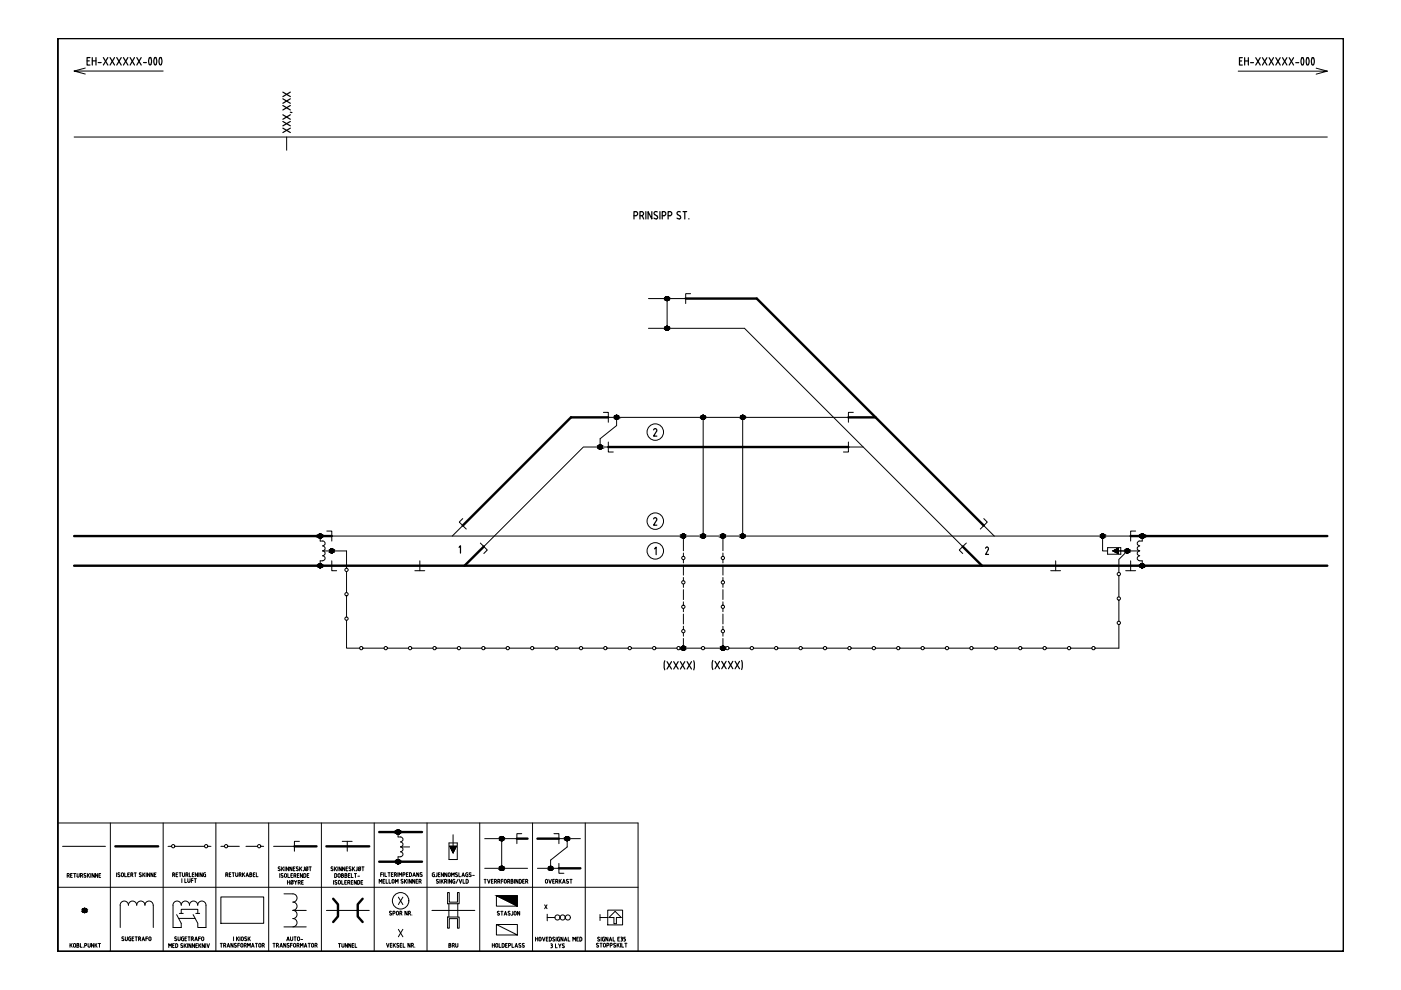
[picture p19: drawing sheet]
<svg xmlns="http://www.w3.org/2000/svg" width="297mm" height="210mm" viewBox="0 0 297 210" stroke-linecap="round" stroke-linejoin="round" font-family="sans-serif">
<g fill="none" stroke="#000" stroke-width=".21">
<path d="M18.1 14.4l-2.4 .7M34.6 15.1h-18.9l2.4 .6M262.5 15.1h18.9l-2.4 .6M279 14.4l2.4 .7M15.7 29.1h265.7M60.8 29.1v2.7M137.5 69.6h20.3l46.3 46.3M137.5 63.3h7.9M141.4 63.3v6.3M146.4 62.3h-1v2.1M127.9 87.4h1.1v2.1M129 94.8h-5.3l-21.1 21.1"/>
<path d="M129 93.7v2.1h1M129 88.5h50.9M130.7 88.5v1.7l-3.5 2.8v1.8M149.1 88.5v25.2M157.5 88.5v25.2M179.9 93.7v2.1h-1.1M179.9 94.8h3.1M180.9 87.4h-1v2.1M67.9 113.7v1h.5a.52 .52 0 0 1 .5 .5 .52 .52 0 0 1-.5 .5M68.4 115.8a.52 .52 0 0 1 .5 .5 .52 .52 0 0 1-.5 .5 .52 .52 0 0 1 .5 .5 .52 .52 0 0 1-.5 .5 .53 .53 0 0 1 .5 .6 .53 .53 0 0 1-.5 .5h-.5v1M68.4 116.8h5.1v3.7M69.3 112.6h1v2.1"/>
<path d="M70.3 118.9v2.1h1.1M70.3 113.7h169.4M89 118.9v2.1M98.1 110l-.7 .7 1.5 1.5M98.1 111.4l-2.2 2.3M101.8 115.1l1.5 1.5-.7 .8M144.9 119.8v2.1M144.9 113.7v3.1M144.9 117.3v.7M144.9 118.7v.7M153.3 119.8v2.1M153.3 113.7v3.1"/>
<path d="M153.3 117.3v.7M153.3 118.7v.7M204.9 115.1l-1.5 1.5 .7 .8M208.6 110l.7 .7-1.5 1.5M208.6 111.4l2.2 2.3M223.8 118.9v2.1M233.8 113.7v3.1h1M234.8 116.1h2.8v1.4h-2.8zM237.1 116.8h4.5M239 116.8l-1.8 1.8v2.8M239.7 118.9v2.1h-1M240.8 112.6h-1.1v2.1"/>
<path d="M241.6 115.8a.52 .52 0 0 0-.5 .5 .52 .52 0 0 0 .5 .5 .52 .52 0 0 0-.5 .5 .52 .52 0 0 0 .5 .5 .53 .53 0 0 0-.5 .6 .53 .53 0 0 0 .5 .5h.6v1M242.2 113.7v1h-.6a.52 .52 0 0 0-.5 .5 .52 .52 0 0 0 .5 .5M73.5 121.2v4.5M73.5 126.4v4.4M73.5 131.5v5.9h2.8M77 137.4h4.4M82.1 137.4h4.5M87.3 137.4h4.5M88 121h2.1M92.5 137.4h4.5M97.7 137.4h4.4M102.8 137.4h4.5"/>
<path d="M108 137.4h4.5M113.2 137.4h4.5M118.4 137.4h4.4M123.5 137.4h4.5M128.7 137.4h4.5M133.9 137.4h4.5M139.1 137.4h4.4M144.2 137.4h4.5M144.9 130.2v2.1M144.9 125v2.1M144.9 122.4v.7M144.9 123.8v.7"/>
<path d="M144.9 127.6v.7M144.9 129v.7M144.9 132.8v.7M144.9 134.2v.7M144.9 135.4v2M149.4 137.4h4.5M153.3 130.2v2.1M153.3 125v2.1M153.3 122.4v.7M153.3 123.8v.7M153.3 127.6v.7M153.3 129v.7"/>
<path d="M153.3 132.8v.7M153.3 134.2v.7M153.3 135.4v2M154.6 137.4h4.5M159.8 137.4h4.4M164.9 137.4h4.5M170.1 137.4h4.5M175.3 137.4h4.5M180.5 137.4h4.4M185.6 137.4h4.5M190.8 137.4h4.5M196 137.4h4.5"/>
<path d="M201.2 137.4h4.4M206.3 137.4h4.5M211.5 137.4h4.5M216.7 137.4h4.5M221.9 137.4h4.4M222.8 121h2.1M227 137.4h4.5M237.2 132.4v5h-5M237.2 122.1v4.4M237.2 127.2v4.5M239.7 121h1.1M12.2 174.5h123.1v27.2"/>
<path d="M13.3 179.4h9.1M23.4 174.5v27.2M34.6 174.5v27.2M35.6 179.4h.8M37.1 179.4h6.3M44.1 179.4h.6M45.8 174.5v27.2M46.8 179.4h.8M48.3 179.4h2.4M52.1 179.4h2.5M55.3 179.4h.6M57 174.5v27.2"/>
<path d="M58 179.4h4.4M63.5 178.4h-1.1v2.1M68.1 174.5v27.2M72.6 178.4h2.1M73.6 178.4v2.1M79.3 174.5v27.2M84.4 176.4v1.1h.5a.52 .52 0 0 1 .5 .5 .52 .52 0 0 1-.5 .5M84.9 178.5a.52 .52 0 0 1 .5 .5 .52 .52 0 0 1-.5 .5 .52 .52 0 0 1 .5 .6 .52 .52 0 0 1-.5 .5 .53 .53 0 0 1 .5 .5 .53 .53 0 0 1-.5 .5l-.5 .1v1M84.9 179.6h2M90.5 174.5v27.2M95.2 178.7h1.8v3.5h-1.8zM96.1 177v2.4"/>
<path d="M101.7 174.5v27.2M102.8 177.8h6.8M106.4 177.8v6.3M110.6 176.8h-1v2.1M112.9 174.5v27.2M117.4 176.8h1.1v2.1M118.5 177.8h4.5M120.3 177.8v1.8l-3.6 2.8v1.7M124.1 174.5v27.2M12.2 188.1h123.1M14.3 185.7h.2M14.5 185.6l.2-.2-.1-.1-.3-.1v.8"/>
<path d="M14.5 185.7l.2 .3M15 185.6h.2M15.3 185.2h-.3v.8h.3M15.6 185.2h.5M15.8 185.2v.8M16.3 185.2l.1 .7 .1 .1 .3-.2M16.8 185.2v.6M17.1 185.7h.2M17.3 185.6l.2-.2-.1-.1-.3-.1v.8M17.3 185.7l.2 .3M17.9 185.6l.3 .3-.1 .1-.3-.1M18.2 185.2h-.3v.3"/>
<path d="M18.5 185.2v.8M18.7 185.5l.3 .5M19 185.2l-.5 .5M19.2 185.2v.8M20 185.2v.8l-.5-.8v.8M20.7 185.2v.8l-.5-.8v.8M21 185.6h.3M21.3 185.2h-.3v.8h.3M24.7 185.1v.8M25.4 185.1l-.4 .1 .4 .5-.1 .2-.3-.1M25.5 196.7v-4.8a.88 .88 0 0 1 .8-.9 .88 .88 0 0 1 .9 .9 .88 .88 0 0 1 .9-.9 .88 .88 0 0 1 .9 .9 .88 .88 0 0 1 .9-.9 .88 .88 0 0 1 .8 .9 .87 .87 0 0 1 .9-.9 .87 .87 0 0 1 .9 .9v4.8M25.7 185.3l.2-.2 .3 .2"/>
<path d="M25.7 185.3v.4l.2 .2 .3-.2v-.4M26 198.6l-.2 .3 .5 .4-.2 .1h-.3M26 198.6l.2 .1M26.4 185.1v.8h.4M26.6 198.6v.8h.2l.2-.2M27 198.6v.6M27.1 185.4h.3M27.5 185.1h-.4v.8h.4M27.7 198.6l-.3 .1-.1 .5 .1 .2 .3 .1v-.5h-.1M27.9 185.1l.3 .2-.1 .1-.4 .1M27.9 185.1h-.2v.8M28 185.5l.2 .4"/>
<path d="M28 199h.3M28.4 198.6h-.4v.9h.4M28.5 185.1h.4M28.6 198.6h.5M28.7 185.1v.8M28.9 198.6v.9M29.4 199.1l.3-.1v-.3l-.3-.1v.9M29.7 199.1l.1 .4M29.9 185.1l-.4 .1 .5 .5-.2 .2-.3-.1M30.1 199.5l.3-.9 .3 .9M30.2 199.2h.4M30.3 185.1v.8"/>
<path d="M30.4 185.4l.3 .5M30.7 185.1l-.4 .5M30.9 199h.4M31 185.1v.8M31.3 198.6h-.4v.9M31.6 198.7l.2-.1 .2 .3v.3l-.2 .2-.2-.2zM31.7 185.1v.8l-.4-.8v.8M32.5 185.1v.8l-.5-.8v.8M32.7 185.4h.3M33.1 185.1h-.4v.8h.4M36.6 185.5h.2M36.8 185.1l.2 .2-.2 .2"/>
<path d="M36.8 185.1h-.2v.8M36.9 185.5l.1 .4M37.1 199l.4 .3-.2 .1h-.3M37.2 198.6l.2 .1M37.2 198.6l-.2 .2 .1 .2M37.3 185.4h.3M37.5 193.9l.9 1.9v.9h-1.7v-4.8a.88 .88 0 0 1 .8-.9 .88 .88 0 0 1 .9 .9 .88 .88 0 0 1 .9-.9 .88 .88 0 0 1 .9 .9 .87 .87 0 0 1 .8-.9 .87 .87 0 0 1 .9 .9 .88 .88 0 0 1 .9-.9 .88 .88 0 0 1 .9 .9v4.8h-1.8v-.9l-1-1.9M37.7 185.1h-.4v.8h.4M37.7 198.6v.6l.3 .2 .2-.2v-.6M37.9 194.7h3.5M38 185.1h.4M38 193.7h.8"/>
<path d="M38.2 185.1v.8M38.4 193.7v-.9h3.5v.9M38.6 186.3v.8M38.7 185.1v.7l.2 .1 .2-.3M38.9 198.6l-.4 .1v.5v.2l.4 .1v-.5h-.1M39.1 185.1v.5M39.2 186.3v.8h.3M39.2 199h.3M39.4 185.5l.4-.1v-.3h-.4v.8M39.6 198.6h-.4v.9h.4M39.7 185.5l.2 .4M39.8 186.3v.6l.2 .2 .3-.2v-.6"/>
<path d="M39.8 198.6h.5M40.1 198.6v.9M40.1 185.1v.8h.4M40.6 186.7h.3M40.6 199.1h.2l.2 .4M40.8 185.4h.2M40.8 198.6l.2 .3-.2 .2M40.8 198.6h-.2v.9M40.9 186.3h-.3v.8M41.1 185.1h-.3v.8h.3M41.2 186.3h.4M41.3 199.5l.3-.9 .3 .9"/>
<path d="M41.4 199.2h.4M41.4 186.3v.8M41.5 193.7h.8M41.9 185.1v.8l-.5-.8v.8M42.1 199h.4M42.1 185.1v.8M42.5 198.6h-.4v.9M42.8 198.7l.2-.1 .2 .3v.3l-.2 .2-.3-.2zM42.9 185.1v.8l-.5-.8v.8M43.1 185.3v.3l.3 .3M43.5 185.4h.1v.5h-.2M43.6 185.1h-.4l-.1 .2"/>
<path d="M46.8 190.2h9.1v5.6h-9.1zM47.9 185.5l.3-.1v-.3h-.3v.8M48.1 185.5l.2 .4M48.6 185.4h.3M49 185.1h-.4v.8h.4M49.2 185.1h.5M49.5 185.1v.8M49.5 198.6v.9M50 185.1v.5l.2 .3 .2-.3v-.5M50.2 198.6v.9M50.3 198.9l.3 .6M50.6 198.6l-.4 .6"/>
<path d="M50.7 185.5h.2M50.9 198.6v.9M50.9 185.1l.2 .2-.2 .2M50.9 185.1h-.2v.8M51 185.5l.1 .4M51.4 185.1v.8M51.6 198.9l-.2-.3-.2 .1-.1 .5 .3 .2 .2-.2M51.6 185.3l.3 .6M51.6 198.9v.3M51.9 185.1l-.5 .5M52 199l.3 .3-.2 .1h-.2M52 198.6l-.1 .2 .1 .2"/>
<path d="M52.1 198.6l.2 .1M52.2 185.9l.2-.8 .3 .8M52.2 185.6h.4M52.6 198.6v.9M52.8 198.9l.3 .6M53 185.4h.2M53.1 198.6l-.5 .6M53.2 185.1l.2 .1-.2 .2 .2 .2-.2 .3M53.2 185.1h-.2v.8h.2M53.7 185.4h.3M54.1 185.1h-.4v.8h.4M54.3 185.1v.8h.4"/>
<path d="M59.2 183.8l-.2 .3 .4 .4-.2 .1-.2-.1M59.2 183.8h.2M59.3 185.2v.8M59.7 183.8v.8M59.9 184.1l.3 .5M59.9 185.7l.1 .3-.4-.1M60 185.2l-.4 .2 .3 .3M60.2 183.8l-.5 .5M60.2 189.5h1.9a.88 .88 0 0 1 .9 .9 .88 .88 0 0 1-.9 .9M60.2 196.5h4.7M60.3 185.8l.2 .2 .3-.2M60.4 183.8v.8"/>
<path d="M60.8 185.4l-.3-.2-.1 .1-.1 .5M60.8 185.5v.3M60.8 199.5l.3-.9 .2 .9M60.9 199.2h.4M60.9 187h.5M60.9 186.7v.8M61 185.2v.8h.4M61.2 183.8v.8l-.5-.8v.8M61.4 186.7v.8M61.6 198.6v.6l.2 .2 .2-.2 .1-.6M61.7 185.6h.2M61.8 186.7h.1l.2 .2v.3l-.2 .3-.2-.2z"/>
<path d="M61.9 183.8v.8l-.4-.8v.8M62 185.2h-.3v.8h.3M62.1 191.3a.88 .88 0 0 1 .9 .8 .88 .88 0 0 1-.9 .9 .88 .88 0 0 1 .9 .9 .88 .88 0 0 1-.9 .9M62.1 194.7a.88 .88 0 0 1 .9 .9 .88 .88 0 0 1-.9 .9M62.1 193h2.8M62.2 186.7l-.6 .7M62.2 184.2h.2M62.3 185.7l.4-.1v-.3l-.4-.1v.8M62.3 198.6h.5M62.4 186.7l.3 .4 .3-.4M62.5 183.8h-.3v.8h.3M62.6 198.6v.9"/>
<path d="M62.6 185.7l.2 .3M62.7 187.1v.4M63 183.8h.2M63 183.8l-.2 .3 .4 .2M63 185.6h.3M63.2 184.3v.3l-.4-.1M63.2 187.1l.4-.1v-.3h-.4v.8M63.4 185.2h-.4v.8h.4M63.5 198.9l-.2-.3-.2 .1v.5l.2 .2 .2-.2M63.5 187.1l.2 .4M63.5 183.8v.8M63.5 198.9v.3"/>
<path d="M63.7 184.1l.3 .5M63.8 199.2h.4M64 187h.2M64 183.8l-.5 .5M64.1 185.2v.8l-.4-.8v.8M64.3 186.7h-.3v.8h.3M64.5 184.4l-.2 .2M64.5 183.8v.6M64.8 185.5v-.2l-.4-.1v.8h.4v-.2M64.9 185.5v.3M64.9 183.9l.1-.1 .3 .2v.4l-.3 .2-.2-.2zM65.1 185.6h.3"/>
<path d="M65.3 183.8l-.5 .8M65.5 185.2h-.4v.8h.4M65.5 183.8h.5M65.8 183.8v.8M69.2 193h9.1M70.3 183.8h.3M70.4 183.8l-.2 .3 .3 .2M70.5 184.3l.1 .3-.4-.1M70.7 186.7v.8M70.9 183.8v.8M71.1 184.1l.3 .5M71.2 185.2l.1 .1 .1 .5-.2 .2"/>
<path d="M71.2 185.2h-.2v.8h.2M71.4 183.8l-.5 .5M71.4 186.7l-.4 .1 .4 .5-.1 .2-.3-.1M71.6 183.8v.8M71.7 185.8l.2 .2 .2-.2M71.7 185.8v-.4l.2-.2 .2 .2v.4M72.2 186.9l-.3-.2-.2 .2 .1 .5 .1 .1 .3-.3M72.2 186.9v.4M72.4 183.8v.8l-.5-.8v.8M72.4 185.2l.4 .2-.2 .2 .2 .2-.2 .2h-.2zM72.4 185.6h.2M72.5 186.7v.8h.3"/>
<path d="M73.1 183.8v.8l-.5-.8v.8M73.1 187h.3M73.1 185.2l.4 .2-.1 .2 .2 .2-.2 .2h-.3zM73.1 185.6h.3M73.4 184.2h.2M73.5 186.7h-.4v.8h.4M73.7 187.1l.4-.1v-.3h-.4v.8M73.7 183.8h-.3v.8h.3M73.9 185.6h.2M74 187.1l.2 .4M74.2 183.8l-.2 .3 .4 .4-.1 .1-.3-.1M74.2 183.8h.2"/>
<path d="M74.2 185.2h-.3v.8h.3M74.5 187h.2M74.5 185.2v.8h.4M74.7 183.8v.8M74.8 186.7h-.3v.8h.3M74.9 184.1l.3 .5M75.1 185.2h.5M75.2 183.8l-.5 .5M75.4 185.2v.8M75.6 186.7v.8l-.5-.8v.8M75.7 184.4l-.2 .2M75.7 183.8v.6"/>
<path d="M75.9 185.8h.3M76 186.7l.3 .2-.1 .5-.2 .1M76 186.7h-.2v.8h.2M76.4 184l-.2-.2-.1 .1-.1 .5 .2 .2 .2-.2M76.5 184v.4M76.5 183.8l-.5 .8M76.5 187h.3M76.7 183.8h.5M76.9 186.7h-.4v.8h.4M76.9 183.8v.8M80.4 187.3v-.8l.3 .4 .2-.4v.8M80.7 185.4h.4"/>
<path d="M81.1 185h-.4v.8M81.2 186.8h.3M81.4 185v.8M81.6 186.5h-.4v.8h.4M81.6 185v.8h.4M81.9 186.5v.8h.3M82.3 185h.4M82.5 186.5v.8h.4M82.5 185v.8M82.6 193.9l.3 .1M82.7 193.6l.3 .2-.1 .2M83 185.4h.3"/>
<path d="M83 193.2h-.4l.1 .3M83.3 193.7h.3M83.3 185h-.3v.8h.3M83.5 193.6l.3-.2-.1-.1-.4-.1v.8M83.6 186.7l-.3-.2-.2 .2 .1 .5 .1 .1 .3-.3M83.6 186.7v.3M83.6 185.5l.4-.1v-.3l-.4-.1v.8M83.8 187.3v-.8l.3 .4 .3-.4v.8M83.9 185.5l.2 .3M84.1 193.3l.2-.1 .2 .2v.4l-.2 .2-.3-.2zM84.4 185v.8M84.5 190.2l.9 1.6"/>
<path d="M84.5 197l.9 1.6M84.6 185.8v-.8l.3 .5 .3-.5v.8M84.8 193.7h.2M85 193.6l.2-.2-.1-.1-.3-.1v.8M85.1 193.7l.1 .3M85.2 186.5l-.2 .2 .5 .4-.2 .2-.3-.1M85.2 186.4l.2 .1M85.4 190.2l-.9 1.6M85.4 197l-.9 1.6M85.4 185.5l.4-.1v-.3l-.4-.1v.8M85.8 186.5v.8M85.9 186.8l.3 .5"/>
<path d="M86.2 185.4h.2M86.2 186.5l-.4 .5M86.3 193.2v.8l-.4-.8v.8M86.5 186.5v.8M86.5 185h-.3v.8h.3M86.6 193.7h.2M86.8 193.6l.2-.2v-.1l-.4-.1v.8M86.9 193.7l.1 .3M87.2 186.5v.8l-.4-.8v.8M87.2 185.3v-.2l-.4-.1v.8h.4v-.2M87.3 185.3v.3M87.3 194h.1"/>
<path d="M87.5 185.8l.3-.8 .3 .8M87.6 185.6h.4M87.9 186.5v.8l-.4-.8v.8M88.2 186.8h.3M88.6 186.5h-.4v.8h.4M88.8 185v.8l-.4-.8v.8M88.8 186.9h.3l.2 .4M89.1 186.5l.2 .2-.2 .2M89.1 186.5h-.3v.8M89.2 185.4l.3 .3-.2 .1-.2-.1M89.5 185.1l-.4-.1 .1 .4M91.6 193h9.1"/>
<path d="M91.7 185.3v.3l.2 .3M91.9 185.1l-.2 .2M91.9 185.1h.2M92 185.4h.1v.5h-.2M92.4 185.9h.1M92.6 186.8l.3 .1M92.7 185.1v.6l-.2 .2M92.9 186.9v.3h-.4M92.9 185.4h.3M92.9 186.5h-.3v.3M93.3 186.5v.8M93.3 185.1h-.4v.8h.4"/>
<path d="M93.5 186.5v.8M93.7 186.8l.3 .5M94 186.5l-.5 .5M94 185.1v.8l-.4-.8v.8M94.3 186.9l.3-.1v-.3h-.3v.8M94.5 186.9l.2 .4M94.7 185.1v.8l-.4-.8v.8M94.9 189.2h.4v2.1h1.7v-2.1h.4v2.4h-2.5zM94.9 194.4h2.5v2.4h-.4v-2h-1.7v2h-.4zM95 186.5v.8M95 185.3l.2-.2 .3 .2M95 185.3v.3l.2 .3 .3-.3v-.3"/>
<path d="M95.2 191.6v2.8M95.7 186.5v.8l-.4-.8v.8M95.7 185.9v-.8l.3 .4 .3-.4v.8M96.2 186.5l-.2 .2v.3l.2 .3M96.2 186.5h.2M96.3 186.8h.1v.5h-.2M96.6 185.8l.2 .1M96.7 185.4l.2 .1M96.9 185.5l.1 .2-.2 .2M97 185.1h-.4v.3M97.1 191.6v2.8M97.1 186.5l-.4 .8"/>
<path d="M97.3 185.1v.8h.3M97.4 186.5l.2 .8 .3-.8M97.9 185.9l.3-.8 .3 .8M98 185.6h.4M98.2 186.5v.8h.3M98.7 185.3v.3l.3 .3M98.8 186.5h.4l.1 .2-.1 .5-.2 .1h-.2zM99.1 185.4h.1v.5h-.2M99.2 185.1h-.4l-.1 .2M99.5 185.8l.2 .1M99.6 185.4l.3 .2-.2 .3M99.9 185.1h-.4l.1 .3"/>
<path d="M100.2 185.6h.4M102.6 186.5h.5M102.8 184.1h9.1M102.9 186.5v.8M103.4 186.5l.2 .8 .3-.8M104.2 186.8h.3M104.5 186.5h-.3v.8h.3M104.8 186.9l.4-.1v-.3h-.4v.8M105.1 186.9l.2 .4M105.2 189.9v2.2h4.5v-2.2h-4.5l4.5 2.2M105.2 196l4.5 2.2h-4.5v-2.2h4.5v2.2M105.5 186.9h.3l.2 .4"/>
<path d="M105.8 186.5l.2 .2-.2 .2M105.8 186.5h-.3v.8M105.9 193.2l-.5 .2 .5 .5-.2 .1-.2-.1M106.2 193.2h.4M106.3 186.8h.3M106.4 193.2v.8M106.6 186.5h-.3v.8M106.9 194l.3-.8 .2 .8M107 193.8h.4M107.3 186.7l-.2-.2-.2 .2 .1 .5 .1 .1 .2-.3M107.4 186.7v.3M107.6 186.9l.4-.1v-.3h-.4v.8"/>
<path d="M107.9 193.2h.2M107.9 193.2l-.2 .3 .5 .4-.2 .1-.3-.1M107.9 186.9l.2 .4M108.4 186.5l.4 .1-.2 .2 .2 .2-.2 .3h-.2zM108.4 186.8h.2M108.7 193.2v.6l-.3 .2M109 193.8v-.4l.2-.2 .2 .2 .1 .4M109 193.8l.2 .2 .2-.2M109.1 186.5v.8M109.8 186.5v.8l-.4-.8v.8M110.1 186.5h.4v.2v.5l-.2 .1h-.2zM110.2 193.2v.8l-.5-.8v.8"/>
<path d="M110.8 186.8h.3M111.2 186.5h-.4v.8h.4M111.4 186.9l.4-.1v-.3h-.4v.8M111.7 186.9l.2 .4M113.5 199.1h.5M113.5 198.7v.8M113.9 184.1h4.6M114 198.7v.8M114.7 198.9l-.2-.2-.2 .2v.5l.2 .1 .2-.2M114.7 198.9v.4M115 198.7l.3 .8 .3-.8M115.5 191.8l.5 .9"/>
<path d="M115.7 186.5h.2l.2 .2v.3l-.2 .3-.3-.3zM115.8 199.1h.3M116 191.8l-.5 .9M116 193.8v1.4M116 194.5h1.7M116.2 198.7h-.4v.8h.4M116.4 186.5l.2 .8 .3-.8M116.9 198.9l-.1-.1-.3-.1v.8l.3-.1 .1-.1M116.9 199v.3M117.2 186.8h.3M117.3 199.1l.2 .1M117.5 199.2l.1 .3-.4-.1"/>
<path d="M117.5 186.5h-.3v.8h.3M117.6 198.8l-.3-.1v.3M117.8 186.9l.4-.1v-.3h-.4v.8M117.9 198.7v.8M118.1 186.9l.2 .4M118.5 183.1v2.1h1.1M118.6 186.5v.8M118.6 198.7l-.4 .1v.5v.1l.4 .1v-.4h-.1M118.7 186.8l.3 .5M119 186.5l-.4 .5M119.3 187.3l.3-.8 .2 .8M119.4 198.7v.8l-.5-.8v.8"/>
<path d="M119.4 187h.3M119.6 199.5l.3-.8 .3 .8M119.7 199.3h.4M120.2 186.8l.3 .1M120.5 186.9v.3h-.4M120.5 198.7v.8h.3M120.5 186.5h-.3v.3M120.8 186.5h.5M121.1 186.5v.8M121.5 199.5v-.8l.2 .5 .3-.5v.8M122.3 199.1h.2M122.6 198.7h-.3v.8h.3"/>
<path d="M123.1 198.7l.2 .2M123.1 198.7h-.2v.8h.2M123.3 199.3l-.2 .2M123.4 199v.3M126.8 199.1l.4 .3-.2 .1-.3-.1M127.1 198.8l-.3-.1v.3M127.2 200h.5M127.2 194.5h1.6M127.2 193.9v1.3M127.4 200v.8M127.5 198.7v.8M127.7 198.9v.4"/>
<path d="M128 199.1h.2v.4l-.4-.1-.1-.1M128.2 198.7l-.4 .1-.1 .1M128.8 193h3.2v3.1h-3.2zM128.9 200l.2 .2-.2 .2M128.9 200h-.2v.8M128.9 198.7v.8l-.5-.8v.8M129.1 194.5l1.3-1.3 1.3 1.3h-1v1.3h-.5v-1.3zM129.2 199.5l.2-.8 .3 .8M129.3 199.3h.3M130 198.7v.8h.4M130.8 200v.8M131 199.1h.3"/>
<path d="M131.3 200l-.5 .5M131.3 198.7h-.3v.8h.3M131.6 200v.8M131.6 198.7l.3 .1-.1 .3M131.7 199.1h.1M131.8 199.1l.2 .2-.4 .2M131.8 200v.8h.4M132.5 200h.4M132.6 198.7h-.3v.4l.3 .2v.2h-.3M132.7 200v.8M14.8 200v.8M15 200.3l.3 .5"/>
<path d="M15.3 200l-.5 .5M15.7 200.1l.1-.1 .2 .3v.3l-.2 .2-.2-.2zM16.5 200.4l.2-.3-.4-.1v.8h.2l.2-.2v-.1l-.4-.1M17 200v.8h.4M17.7 200.8h.1M18 200.5l.3-.1v-.3l-.3-.1v.8M18.7 200v.6l.2 .2 .2-.2v-.6M19.9 200v.8l-.5-.8v.8M20.1 200v.8M20.3 200.3l.3 .5M20.6 200l-.5 .5M20.9 200h.4"/>
<path d="M21.1 200v.8M35.8 200.9v-.8l.3 .4 .2-.4v.8M36.6 200.4h.3M37 200.1h-.4v.8h.4M37.7 200.3l-.1-.1-.4-.1v.8l.4-.1 .1-.2M37.7 200.3v.4M38.4 200.4l.3 .2M38.5 200.1h.2M38.5 200.1l-.2 .1 .1 .2M38.7 200.5v.3h-.4M39 200.1v.8M39.2 200.4l.3 .5"/>
<path d="M39.5 200.1l-.5 .5M39.8 200.1v.8M40.5 200.1v.8l-.4-.8v.8M41.2 200.1v.8l-.4-.8v.8M41.5 200.4h.3M41.9 200.1h-.4v.8h.4M42.1 200.1v.8M42.3 200.4l.3 .5M42.6 200.1l-.5 .5M43.3 200.1v.8l-.4-.8v.8M43.6 200.1v.8M43.9 200.1l.2 .8 .3-.8"/>
<path d="M46.7 200h.4M46.9 200v.8M47.4 200.5l.4-.1v-.3l-.4-.1v.8M47.7 200.5l.2 .3M48.1 200.8l.3-.8 .3 .8M48.2 200.6h.4M49.4 200v.8l-.4-.8v.8M50 200.5l.1 .3h-.4M50.1 200.1l-.4 .1 .3 .3M50.4 200.4h.4M50.8 200h-.4v.8M51.5 200.2l-.2-.2-.3 .2 .1 .6h.2l.2-.2"/>
<path d="M51.5 200.3v.3M51.8 200.5l.4-.1v-.3l-.4-.1v.8M52.1 200.5l.1 .3M52.5 200.8v-.8l.3 .5 .3-.5v.8M53.3 200.8l.3-.8 .3 .8M53.4 200.6h.4M54.2 200h.4M54.4 200v.8M54.9 200.1l.2-.1 .2 .2v.4l-.2 .2-.2-.2zM55.6 200.5l.4-.1v-.3l-.4-.1v.8M55.9 200.5l.2 .3M57.9 200h.4"/>
<path d="M58.1 200v.8M58.6 200.5l.4-.1v-.3l-.4-.1v.8M58.9 200.5l.2 .3M59.3 200.8l.3-.8 .3 .8M59.4 200.6h.4M60.6 200v.8l-.4-.8v.8M61 200.4l.2 .1M61.2 200.5l.1 .3h-.4M61.3 200.1h-.3v.3M61.6 200.4h.4M62 200h-.4v.8M62.3 200.1l.2-.1 .2 .2v.4l-.2 .2-.3-.2z"/>
<path d="M63 200.5l.3-.1v-.3l-.3-.1v.8M63.3 200.5l.1 .3M63.7 200.8v-.8l.3 .5 .2-.5v.8M64.5 200.8l.3-.8 .3 .8M64.6 200.6h.4M65.3 200h.5M65.6 200v.8M66.5 200.2l-.2-.2-.3 .2 .1 .6h.2l.2-.2M66.5 200.3v.3M66.8 200.5l.4-.1v-.3l-.4-.1v.8M67.1 200.5l.2 .3M71.8 200.1h.4"/>
<path d="M72 200.1v.8M72.5 200.1v.5l.2 .2 .2-.2v-.5M73.7 200.1v.8l-.5-.8v.8M74.4 200.1v.8l-.5-.8v.8M74.7 200.4h.2M75 200.1h-.3v.8h.3M75.3 200.1v.8h.4M81.9 200l.3 .8 .3-.8M82.7 200.4h.3M83.1 200h-.4v.8h.4M83.4 200v.8M83.6 200.3l.2 .5"/>
<path d="M83.8 200l-.4 .5M84.5 200.5v.3h-.4M84.5 200.1l-.4 .1 .4 .3M84.8 200.4h.3M85.2 200h-.4v.8h.4M85.5 200v.8h.4M86.9 200v.8l-.4-.8v.8M87.2 200.5l.4-.1v-.3l-.4-.1v.8M87.5 200.5l.2 .3M87.9 200.8h.1M95.2 200.4h.2M95.4 200.4l.2 .2-.2 .2"/>
<path d="M95.4 200l.2 .2-.2 .2M95.4 200h-.2v.8h.2M95.9 200.5h.2l.3 .3M96.1 200l.2 .2-.2 .3M96.1 200h-.2v.8M96.6 200v.6l.2 .2 .3-.2v-.6M104.4 200.4h.4M104.4 200v.9M104.8 200v.9M105.2 200.1l.1-.1 .2 .3v.3l-.2 .2-.2-.2zM105.8 200v.9h.4M106.7 200.8h.1l.1-.5-.1-.2-.3-.1v.9h.2"/>
<path d="M107.2 200.4h.3M107.6 200h-.4v.9h.4M107.8 200.5h.3M108.1 200.5l.2-.2-.1-.2-.4-.1v.9M108.5 200v.9h.4M109.2 200.9l.3-.9 .2 .9M109.3 200.6h.4M110.2 200l-.2 .3 .4 .4-.1 .1h-.3M110.2 200l.2 .1M110.9 200l-.2 .3 .5 .4-.2 .1h-.3M110.9 200l.2 .1M116.8 200.1l.3 .1-.2 .3"/>
<path d="M116.9 200.5h.1M116.9 200.5l.2 .3M117.1 200.7l-.3 .2M117.8 200.1v.8h.3M118.4 200.1l.3 .4 .3-.4M118.7 200.5v.4M119.4 200.1l-.2 .3 .4 .2M119.4 200.1h.2M119.6 200.6v.3l-.4-.1M126.5 200.7l.2 .1M126.9 200l-.4 .1 .4 .4-.2 .3M127.9 200.2l.2-.2 .3 .2"/>
<path d="M127.9 200.2v.4M128.4 200.2l-.1 .5-.2 .1-.2-.2M128.7 200.5h.2M129.4 200.5l.4-.1v-.3l-.4-.1v.8M130.1 200.7l.3 .1M130.5 200l-.4 .1 .4 .4-.1 .3M131 200.3l.3 .5"/>
<circle cx="141.4" cy="69.6" r=".43"/>
<circle cx="141.4" cy="63.3" r=".43"/>
<circle cx="127.2" cy="94.8" r=".43"/>
<circle cx="130.7" cy="88.5" r=".43"/>
<circle cx="138.9" cy="91.6" r="1.75"/>
<circle cx="149.1" cy="88.5" r=".43"/>
<circle cx="157.5" cy="88.5" r=".43"/>
<circle cx="67.9" cy="113.6" r=".43"/>
<circle cx="67.9" cy="119.9" r=".43"/>
<circle cx="70.3" cy="116.8" r=".43"/>
<circle cx="138.9" cy="116.8" r="1.75"/>
<circle cx="138.9" cy="110.5" r="1.75"/>
<circle cx="144.9" cy="113.6" r=".43"/>
<circle cx="144.9" cy="118.3" r=".35"/>
<circle cx="149.1" cy="113.6" r=".43"/>
<circle cx="153.3" cy="113.6" r=".43"/>
<circle cx="153.3" cy="118.3" r=".35"/>
<circle cx="157.5" cy="113.6" r=".43"/>
<circle cx="233.8" cy="113.6" r=".43"/>
<circle cx="239" cy="116.8" r=".43"/>
<circle cx="242.2" cy="113.6" r=".43"/>
<circle cx="242.2" cy="119.9" r=".43"/>
<circle cx="73.5" cy="131.2" r=".35"/>
<circle cx="73.5" cy="120.8" r=".35"/>
<circle cx="73.5" cy="126" r=".35"/>
<circle cx="76.6" cy="137.4" r=".35"/>
<circle cx="81.8" cy="137.4" r=".35"/>
<circle cx="86.9" cy="137.4" r=".35"/>
<circle cx="92.1" cy="137.4" r=".35"/>
<circle cx="97.3" cy="137.4" r=".35"/>
<circle cx="102.5" cy="137.4" r=".35"/>
<circle cx="107.7" cy="137.4" r=".35"/>
<circle cx="112.8" cy="137.4" r=".35"/>
<circle cx="118" cy="137.4" r=".35"/>
<circle cx="123.2" cy="137.4" r=".35"/>
<circle cx="128.4" cy="137.4" r=".35"/>
<circle cx="133.5" cy="137.4" r=".35"/>
<circle cx="138.7" cy="137.4" r=".35"/>
<circle cx="143.9" cy="137.4" r=".35"/>
<circle cx="144.9" cy="137.4" r=".43"/>
<circle cx="144.9" cy="123.5" r=".35"/>
<circle cx="144.9" cy="128.7" r=".35"/>
<circle cx="144.9" cy="133.8" r=".35"/>
<circle cx="149.1" cy="137.4" r=".35"/>
<circle cx="153.3" cy="137.4" r=".43"/>
<circle cx="153.3" cy="123.5" r=".35"/>
<circle cx="153.3" cy="133.8" r=".35"/>
<circle cx="153.3" cy="128.7" r=".35"/>
<circle cx="154.2" cy="137.4" r=".35"/>
<circle cx="159.4" cy="137.4" r=".35"/>
<circle cx="164.6" cy="137.4" r=".35"/>
<circle cx="169.8" cy="137.4" r=".35"/>
<circle cx="174.9" cy="137.4" r=".35"/>
<circle cx="180.1" cy="137.4" r=".35"/>
<circle cx="185.3" cy="137.4" r=".35"/>
<circle cx="190.5" cy="137.4" r=".35"/>
<circle cx="195.6" cy="137.4" r=".35"/>
<circle cx="200.8" cy="137.4" r=".35"/>
<circle cx="206" cy="137.4" r=".35"/>
<circle cx="211.1" cy="137.4" r=".35"/>
<circle cx="216.3" cy="137.4" r=".35"/>
<circle cx="221.5" cy="137.4" r=".35"/>
<circle cx="226.7" cy="137.4" r=".35"/>
<circle cx="231.8" cy="137.4" r=".35"/>
<circle cx="237.2" cy="121.7" r=".35"/>
<circle cx="237.2" cy="126.9" r=".35"/>
<circle cx="237.2" cy="132.1" r=".35"/>
<circle cx="36.7" cy="179.4" r=".35"/>
<circle cx="43.7" cy="179.4" r=".35"/>
<circle cx="47.9" cy="179.4" r=".35"/>
<circle cx="54.9" cy="179.4" r=".35"/>
<circle cx="84.4" cy="176.4" r=".46"/>
<circle cx="106.4" cy="177.8" r=".46"/>
<circle cx="120.2" cy="177.8" r=".43"/>
<circle cx="17.9" cy="193" r=".46"/>
<circle cx="84.4" cy="182.7" r=".46"/>
<circle cx="84.9" cy="191" r="1.75"/>
<circle cx="106.4" cy="184.1" r=".46"/>
<circle cx="116.7" cy="184.1" r=".43"/>
<circle cx="118.2" cy="194.5" r=".54"/>
<circle cx="119.3" cy="194.5" r=".54"/>
<circle cx="120.4" cy="194.5" r=".54"/>
</g>
<g fill="none" stroke="#000" stroke-width=".25">
<path d="M18.5 12.9h.4M19.1 12.2h-.6v1.6h.6M19.6 12.9h.7M19.6 12.2v1.6M20.3 12.2v1.6M20.8 13.3h.6M21.9 12.2l1 1.6M22.9 12.2l-1 1.6M23.3 12.2l1 1.6M24.3 12.2l-1 1.6M24.8 12.2l.9 1.6M25.7 12.2l-.9 1.6"/>
<path d="M26.2 12.2l.9 1.6M27.1 12.2l-.9 1.6M27.6 12.2l.9 1.6M28.5 12.2l-.9 1.6M29 12.2l.9 1.6M29.9 12.2l-.9 1.6M30.4 13.3h.6M32 12.3l.1 .7-.1 .7M32 12.3l-.1-.1a.94 .94 0 0 0-.1 1.6l.2-.1M32.8 12.3l.1-.1a1.18 1.18 0 0 1 0 1.6l-.3-.5zM33.9 12.3l.1-.1a1.18 1.18 0 0 1 0 1.6l-.3-.5zM60 19.5l1.6 1"/>
<path d="M61.6 19.5l-1.6 1M262.8 12.9h.5M263.4 12.2h-.6v1.6h.6M263.9 12.9h.8M263.9 12.2v1.6M264.7 12.2v1.6M265.1 13.3h.7M266.2 12.2l1 1.6M267.2 12.2l-1 1.6M267.7 12.2l.9 1.6M268.6 12.2l-.9 1.6M269.1 12.2l.9 1.6"/>
<path d="M270 12.2l-.9 1.6M270.5 12.2l.9 1.6M271.4 12.2l-.9 1.6M271.9 12.2l.9 1.6M272.8 12.2l-.9 1.6M273.3 12.2l1 1.6M274.3 12.2l-1 1.6M274.7 13.3h.7M276 13.7h.3M276.3 12.3l.1 .7-.1 .7M276.3 12.3l-.3-.1-.1 .4 .1 1.1M277.1 12.3h.3"/>
<path d="M277.1 13.7h.3M277.1 12.3l-.2 .7 .2 .7M277.4 12.3l.2 .7-.2 .7M278.2 13.7h.3M278.2 13.7l-.1-1.1 .1-.4 .3 .1a1.59 1.59 0 0 1 0 1.4M60 27.2l1.6 .9M60 25.8l1.6 .9M60 24.3l1.6 1M60 22.4l1.6 .9M60 20.9l1.6 1M61.6 27.2l-1.6 .9M61.6 25.8l-1.6 .9"/>
<path d="M61.6 24.3l-1.6 1M61.6 23.8l.3 .1M61.6 22.4l-1.6 .9M61.6 20.9l-1.6 1M134.4 45.7h.4a.44 .44 0 0 0 .4-.4 .44 .44 0 0 0-.4-.4h-.4v1.5M135.7 45.7h.4a.44 .44 0 0 0 .3-.4 .44 .44 0 0 0-.3-.4h-.4v1.5M136.2 45.7l.3 .7M136.9 44.9v1.5M138.2 44.9v1.5l-.8-1.5v1.5M139.3 45.8a.4 .4 0 0 1 0 .6 .4 .4 0 0 1-.6-.2M139.4 44.9a.4 .4 0 0 0-.6 0 .4 .4 0 0 0 0 .6l.5 .3M139.9 44.9v1.5"/>
<path d="M140.4 45.7h.4a.44 .44 0 0 0 .4-.4 .44 .44 0 0 0-.4-.4h-.4v1.5M141.7 45.7h.3a.44 .44 0 0 0 .4-.4 .44 .44 0 0 0-.3-.4h-.4v1.5M143.7 45.5l.5 .3a.41 .41 0 0 1-.1 .6 .41 .41 0 0 1-.6-.2M144.2 44.9a.4 .4 0 0 0-.5 0 .4 .4 0 0 0 0 .6M144.8 44.9h.8M145.2 44.9v1.5M146.1 46.3v.1M138.6 91.1l.2-.2a.35 .35 0 0 1 .4 .1 .35 .35 0 0 1 0 .4M139.2 91.4l-.6 1.1h.7M97.3 116l.3-.3v1.6M138.6 110l.2-.2a.35 .35 0 0 1 .4 .1 .35 .35 0 0 1 0 .4M138.8 116.4l.3-.4v1.6"/>
<path d="M139.2 110.3l-.6 1.1h.7M209 116.2l.1-.2a.33 .33 0 0 1 .4 .1 .33 .33 0 0 1 0 .4l-.5 1.1h.6M140.9 140.1l-.1 .8 .1 1.1M141.4 140.3l1 1.6M142.4 140.3l-1 1.6M142.8 140.3l1 1.6M143.8 140.3l-1 1.6M144.3 140.3l.9 1.6M145.2 140.3l-.9 1.6M145.7 140.3l.9 1.6M146.6 140.3l-.9 1.6M147.1 140.1l.1 .8-.1 1.1"/>
<path d="M151.1 140l-.1 .8 .1 1.2M151.6 140.2l1 1.6M152.6 140.2l-1 1.6M153 140.2l1 1.6M154 140.2l-1 1.6M154.4 140.2l1 1.6M155.4 140.2l-1 1.6M155.9 140.2l.9 1.6M156.8 140.2l-.9 1.6M157.2 140l.2 .8-.2 1.2"/>
</g>
<g fill="none" stroke="#000" stroke-width=".51">
<path d="M12.2 8.1h272.7v193.7h-272.7zM145.4 63.3h15.1l48.1 48.1M129 88.5h-7.9l-23 22.9M129 94.8h50.9M179.9 88.5h5.7M15.7 119.9h265.7M15.7 113.7h54.6M102.6 115.9l-4.1 4M204.1 115.9l4.1 4M239.7 113.7h41.7M24.5 179.4h9M62.4 179.4h4.7"/>
<path d="M69.2 179.4h9.1M80.4 176.4h9.1M109.6 177.8h2.3M113.9 177.8h4.6M70.6 190.6l1.1 1.1v2.6l-1.1 1.2M76.9 190.6l-1.1 1.1v2.6l1.1 1.2M80.4 182.7h9.1M118.5 184.1h4.5"/>
</g>
<g fill="#000" stroke="#000" stroke-width=".21">
<path d="M141.3 63.7h.2zM141.3 70h.2zM127.2 94.4h.1zM127.1 95.2h.2zM130.7 88.9h.1zM130.6 88.9h.2zM149 88.9h.1zM149 88.9h.2zM157.4 88.9h.2zM157.4 88h.1zM67.8 114.1h.1zM67.8 114.1h.2z"/>
<path d="M70.2 117.2h.2zM144.8 114.1h.1zM144.8 114.1h.2zM149 114.1h.1zM149 114.1h.2zM153.2 114.1h.1zM153.2 114.1h.2zM157.4 114.1h.2zM157.4 113.2h.1zM233.7 113.2h.2zM239 116.4h.1zM238.9 116.4h.2z"/>
<path d="M242.1 113.2h.1zM242.1 119.5h.1zM242.1 114.1h.2zM67.8 120.4h.1zM67.8 120.4h.2zM144.8 137.9h.1zM144.8 137.9h.2zM153.2 137.9h.1zM153.2 137.9h.2zM242.1 120.4h.2zM84.3 176.9h.2zM84.3 176h.2z"/>
<path d="M106.3 178.3h.1zM106.3 178.3h.2zM120.2 178.2h.1zM120.1 178.2h.2zM17.8 193.5h.2zM84.3 183.1h.2zM84.3 182.3h.2zM105.2 189.9h4.5v2.2zM106.3 184.5l.1 .1zM106.3 184.5h.2zM116.7 184.5h.1zM116.6 184.5h.2z"/>
<path d="M141.4 62.9h.1zM141.3 62.9h.2z"/>
<path d="M141.4 69.2h.1zM141.3 69.2h.2z"/>
<path d="M141.3 62.9h.3zM141.3 62.9h.3z"/>
<path d="M141.3 69.2h.3zM141.3 69.2h.3z"/>
<path d="M141.3 62.9h.3zM141.3 62.9h.3z"/>
<path d="M141.3 63.7h.3zM141.3 63.7h.2z"/>
<path d="M141.3 69.2h.3zM141.3 69.2h.3z"/>
<path d="M141.3 70h.3zM141.3 70h.2z"/>
<path d="M141.3 62.9h.4zM141.2 62.9h.5z"/>
<path d="M141.3 63.7h.3zM141.3 63.7h.3z"/>
<path d="M141.3 69.2h.4zM141.2 69.2h.5z"/>
<path d="M141.3 70h.3zM141.3 70h.3z"/>
<path d="M141.2 62.9l.5 .1zM141.2 62.9l.5 .1z"/>
<path d="M141.2 63.7h.5zM141.2 63.7h.4z"/>
<path d="M141.2 69.2l.5 .1zM141.2 69.2l.5 .1z"/>
<path d="M141.2 70h.5zM141.2 70h.4z"/>
<path d="M141.2 63h.5zM141.1 63h.6z"/>
<path d="M141.2 63.7h.5zM141.2 63.7h.5z"/>
<path d="M141.2 69.3h.5zM141.1 69.3h.6z"/>
<path d="M141.2 69.9h.5zM141.2 69.9l.5 .1z"/>
<path d="M141.1 63h.7zM141.1 63h.7z"/>
<path d="M141.1 63.6h.6zM141.1 63.6l.6 .1z"/>
<path d="M141.1 69.3h.7zM141.1 69.3h.7z"/>
<path d="M141.1 69.9h.6zM141.1 69.9h.6z"/>
<path d="M141.1 63h.7zM141.1 63h.7z"/>
<path d="M141.1 63.6h.7zM141.1 63.6h.6z"/>
<path d="M141.1 69.3h.7zM141.1 69.3h.7z"/>
<path d="M141.1 69.9h.7zM141.1 69.9h.6z"/>
<path d="M141.1 63l.7 .1zM141.1 63l.7 .1z"/>
<path d="M141.1 63.6h.7zM141.1 63.6h.7z"/>
<path d="M141.1 69.3l.7 .1zM141.1 69.3l.7 .1z"/>
<path d="M141.1 69.9h.7zM141.1 69.9h.7z"/>
<path d="M141.1 63.1h.7zM141.1 63.1h.7z"/>
<path d="M141.1 63.6h.7zM141.1 63.6h.7z"/>
<path d="M141.1 69.4h.7zM141.1 69.4h.7z"/>
<path d="M141.1 69.8h.7zM141.1 69.8l.7 .1z"/>
<path d="M141 63.1l.8 .1zM141 63.1l.8 .1z"/>
<path d="M141 63.5h.8zM141 63.5l.8 .1z"/>
<path d="M141 69.4h.8zM141 69.4h.8z"/>
<path d="M141 69.8h.8zM141 69.8h.8z"/>
<path d="M141 63.2h.8zM141 63.2h.8z"/>
<path d="M141 63.2h.9zM141 63.2h.9z"/>
<path d="M141 63.4l.8 .1zM141 63.4l.8 .1z"/>
<path d="M141 63.5h.8zM141 63.5h.8z"/>
<path d="M141 69.4l.8 .1zM141 69.4l.8 .1z"/>
<path d="M141 69.5h.9zM141 69.5h.9z"/>
<path d="M141 69.7l.8 .1zM141 69.7l.8 .1z"/>
<path d="M141 69.8h.8zM141 69.8h.8z"/>
<path d="M141 63.2l.9 .1zM141 63.2l.9 .1z"/>
<path d="M141 63.3h.9zM141 63.3h.9z"/>
<path d="M141 63.3h.9zM141 63.3h.9z"/>
<path d="M141 63.3l.9 .1zM141 63.3l.9 .1z"/>
<path d="M141 63.4h.9zM141 63.4h.8z"/>
<path d="M141 69.5l.9 .1zM141 69.5l.9 .1z"/>
<path d="M141 69.6h.9zM141 69.6h.9z"/>
<path d="M141 69.6l.9 .1zM141 69.6l.9 .1z"/>
<path d="M141 69.7h.9zM141 69.7h.9z"/>
<path d="M141 69.7h.9zM141 69.7h.8z"/>
<path d="M126.8 94.7h.9zM126.8 94.8l.9-.1z"/>
<path d="M126.8 94.8h.9zM126.8 94.8h.9z"/>
<path d="M126.8 94.8h.9zM126.8 94.9l.9-.1z"/>
<path d="M126.8 94.7h.9zM126.8 94.7h.9z"/>
<path d="M126.8 94.7h.9zM126.8 94.7h.9z"/>
<path d="M126.8 94.9h.9zM126.8 94.9h.9z"/>
<path d="M126.8 94.9h.9zM126.8 94.9h.9z"/>
<path d="M126.8 94.6h.8zM126.8 94.7h.9z"/>
<path d="M126.8 94.9h.8zM126.9 95l.7-.1z"/>
<path d="M126.9 94.5h.7zM126.9 94.6h.7z"/>
<path d="M126.9 94.6h.7zM126.8 94.6h.8z"/>
<path d="M126.9 95h.7zM126.9 95h.7z"/>
<path d="M126.9 95h.7zM126.9 95.1l.7-.1z"/>
<path d="M126.9 94.5h.7zM126.9 94.5h.7z"/>
<path d="M126.9 95.1h.7zM126.9 95.1h.7z"/>
<path d="M126.9 94.5h.7zM126.9 94.5h.7z"/>
<path d="M126.9 95.1h.7zM126.9 95.1h.7z"/>
<path d="M126.9 94.4h.6zM126.9 94.5h.7z"/>
<path d="M126.9 95.1h.6zM127 95.1h.5z"/>
<path d="M126.9 94.4h.6zM126.9 94.4h.6z"/>
<path d="M127 95.1h.5zM127 95.2l.5-.1z"/>
<path d="M127 94.4h.5zM127 94.4h.5z"/>
<path d="M127 95.2h.5zM127 95.2h.5z"/>
<path d="M127 94.4h.4zM127 94.4h.5z"/>
<path d="M127 95.2h.4zM127.1 95.2h.3z"/>
<path d="M127 94.4h.4zM127 94.4h.4z"/>
<path d="M127.1 95.2h.3zM127.1 95.2h.3z"/>
<path d="M127.1 94.4h.2zM127.1 94.4h.3z"/>
<path d="M127.1 94.4h.2zM127.1 94.4h.2z"/>
<path d="M127.2 95.2h.1zM127.2 95.2h.1z"/>
<path d="M130.3 88.4h.9zM130.3 88.5l.9-.1z"/>
<path d="M130.3 88.5h.9zM130.3 88.5h.9z"/>
<path d="M130.3 88.5h.9zM130.3 88.6l.9-.1z"/>
<path d="M130.3 88.4h.9zM130.3 88.4h.9z"/>
<path d="M130.3 88.4h.9zM130.3 88.4h.9z"/>
<path d="M130.3 88.6h.9zM130.3 88.6h.9z"/>
<path d="M130.3 88.6h.9zM130.3 88.6h.9z"/>
<path d="M130.3 88.3h.8zM130.3 88.4h.9z"/>
<path d="M130.3 88.6h.8zM130.4 88.7l.7-.1z"/>
<path d="M130.4 88.3h.7zM130.3 88.3h.8z"/>
<path d="M130.4 88.7h.7zM130.4 88.7h.7z"/>
<path d="M130.4 88.2h.7zM130.4 88.3h.7z"/>
<path d="M130.4 88.7h.7zM130.4 88.7h.7z"/>
<path d="M130.4 88.2h.7zM130.4 88.2h.7z"/>
<path d="M130.4 88.7h.7zM130.4 88.8l.7-.1z"/>
<path d="M130.4 88.2h.6zM130.4 88.2h.7z"/>
<path d="M130.4 88.8h.6zM130.5 88.8h.5z"/>
<path d="M130.4 88.2h.6zM130.4 88.2h.6z"/>
<path d="M130.5 88.8h.5zM130.5 88.8h.5z"/>
<path d="M130.5 88.1h.5zM130.5 88.2h.5z"/>
<path d="M130.5 88.8h.5zM130.5 88.9l.5-.1z"/>
<path d="M130.5 88.1h.4zM130.5 88.1h.5z"/>
<path d="M130.5 88.9h.4zM130.5 88.9h.4z"/>
<path d="M130.5 88.1h.4zM130.5 88.1h.4z"/>
<path d="M130.5 88.9h.4zM130.6 88.9h.3z"/>
<path d="M130.5 88.1h.4zM130.5 88.1h.4z"/>
<path d="M130.6 88.9h.3zM130.6 88.9h.3z"/>
<path d="M130.6 88.1h.2zM130.6 88.1h.3z"/>
<path d="M130.6 88.1l.2-.1zM130.6 88.1h.2z"/>
<path d="M149 88l.2 .1zM149 88.1h.2z"/>
<path d="M149 88.1h.2zM148.9 88.1h.3z"/>
<path d="M148.9 88.1h.4zM148.9 88.1h.4z"/>
<path d="M148.9 88.9h.3zM148.9 88.9h.3z"/>
<path d="M148.9 88.1h.4zM148.9 88.1h.4z"/>
<path d="M148.9 88.9h.4zM148.9 88.9h.3z"/>
<path d="M148.9 88.1h.4zM148.8 88.1h.5z"/>
<path d="M148.9 88.9h.4zM148.9 88.9h.4z"/>
<path d="M148.8 88.1l.6 .1zM148.8 88.2h.6z"/>
<path d="M148.8 88.8h.5zM148.8 88.8l.5 .1z"/>
<path d="M148.8 88.2h.6zM148.8 88.2h.6z"/>
<path d="M148.8 88.8h.6zM148.8 88.8h.5z"/>
<path d="M148.8 88.2h.6zM148.8 88.2h.6z"/>
<path d="M148.8 88.8h.6zM148.8 88.8h.6z"/>
<path d="M148.7 88.2h.7zM148.7 88.2h.7z"/>
<path d="M148.7 88.7h.7zM148.7 88.7l.7 .1z"/>
<path d="M148.7 88.2l.8 .1zM148.7 88.2l.8 .1z"/>
<path d="M148.7 88.7h.7zM148.7 88.7h.7z"/>
<path d="M148.7 88.3h.8zM148.7 88.3h.8z"/>
<path d="M148.7 88.7h.8zM148.7 88.7h.7z"/>
<path d="M148.7 88.3l.8 .1zM148.7 88.3l.8 .1z"/>
<path d="M148.7 88.6h.8zM148.7 88.6l.8 .1z"/>
<path d="M148.7 88.4h.8zM148.7 88.4h.8z"/>
<path d="M148.7 88.4h.8zM148.7 88.4h.8z"/>
<path d="M148.6 88.4l.9 .1zM148.6 88.4l.9 .1z"/>
<path d="M148.6 88.5l.9 .1zM148.6 88.5l.9 .1z"/>
<path d="M148.7 88.6h.8zM148.7 88.6h.8z"/>
<path d="M148.7 88.6h.8zM148.7 88.6h.8z"/>
<path d="M148.6 88.5h.9zM148.6 88.5h.9z"/>
<path d="M157.4 88.9h.1zM157.4 88.9h.1z"/>
<path d="M157.4 88l.2 .1zM157.4 88.1h.2z"/>
<path d="M157.4 88.1h.2zM157.3 88.1h.3z"/>
<path d="M157.3 88.1h.4zM157.3 88.1h.4z"/>
<path d="M157.3 88.9h.3zM157.3 88.9h.3z"/>
<path d="M157.3 88.1h.4zM157.3 88.1h.4z"/>
<path d="M157.3 88.9h.4zM157.3 88.9h.3z"/>
<path d="M157.3 88.1h.4zM157.3 88.1h.4z"/>
<path d="M157.3 88.9h.4zM157.3 88.9h.4z"/>
<path d="M157.2 88.1l.6 .1zM157.2 88.2h.6z"/>
<path d="M157.2 88.8h.5zM157.2 88.8l.5 .1z"/>
<path d="M157.2 88.2h.6zM157.2 88.2h.6z"/>
<path d="M157.2 88.8h.6zM157.2 88.8h.5z"/>
<path d="M157.2 88.2h.6zM157.2 88.2h.6z"/>
<path d="M157.2 88.8h.6zM157.2 88.8h.6z"/>
<path d="M157.1 88.2h.7zM157.1 88.2h.7z"/>
<path d="M157.1 88.7h.7zM157.1 88.7l.7 .1z"/>
<path d="M157.1 88.2l.8 .1zM157.1 88.2l.8 .1z"/>
<path d="M157.1 88.7h.7zM157.1 88.7h.7z"/>
<path d="M157.1 88.3h.8zM157.1 88.3h.8z"/>
<path d="M157.1 88.7h.8zM157.1 88.7h.7z"/>
<path d="M157.1 88.3l.8 .1zM157.1 88.3l.8 .1z"/>
<path d="M157.1 88.4h.8zM157.1 88.4h.8z"/>
<path d="M157.1 88.6h.8zM157.1 88.6h.8z"/>
<path d="M157.1 88.6h.8zM157.1 88.6l.8 .1z"/>
<path d="M157 88.4h.9zM157 88.4h.9z"/>
<path d="M157 88.4l.9 .1zM157 88.4l.9 .1z"/>
<path d="M157 88.5h.9zM157 88.5h.9z"/>
<path d="M157 88.5l.9 .1zM157 88.5l.9 .1z"/>
<path d="M157 88.6h.9zM157 88.6h.9z"/>
<path d="M67.8 113.2h.2zM67.8 113.2h.2z"/>
<path d="M67.8 119.5h.2zM67.8 119.5h.2z"/>
<path d="M67.8 113.2h.2zM67.7 113.2h.3z"/>
<path d="M67.8 119.5h.2zM67.7 119.5h.3z"/>
<path d="M67.7 113.2l.4 .1zM67.7 113.2l.4 .1z"/>
<path d="M67.7 114.1h.3zM67.7 114.1h.3z"/>
<path d="M67.7 119.5h.4zM67.7 119.5h.4z"/>
<path d="M67.7 113.3h.4zM67.7 113.3h.4z"/>
<path d="M67.7 114.1h.4zM67.7 114.1h.3z"/>
<path d="M67.7 119.5l.4 .1zM67.7 119.6h.4z"/>
<path d="M67.7 113.3h.4zM67.6 113.3h.5z"/>
<path d="M67.7 114h.4zM67.7 114l.4 .1z"/>
<path d="M67.7 119.6h.4zM67.6 119.6h.5z"/>
<path d="M67.6 113.3h.6zM67.6 113.3h.6z"/>
<path d="M67.6 114h.5zM67.6 114h.5z"/>
<path d="M67.6 119.6h.6zM67.6 119.6h.6z"/>
<path d="M67.6 113.3l.6 .1zM67.6 113.3l.6 .1z"/>
<path d="M67.6 114h.6zM67.6 114h.5z"/>
<path d="M67.6 119.6h.6zM67.6 119.6h.6z"/>
<path d="M67.6 113.4h.6zM67.6 113.4h.6z"/>
<path d="M67.6 114h.6zM67.6 114h.6z"/>
<path d="M67.6 119.6l.6 .1zM67.6 119.6l.6 .1z"/>
<path d="M67.5 113.4h.8zM67.5 113.4h.8z"/>
<path d="M67.5 113.9h.7zM67.5 113.9l.7 .1z"/>
<path d="M67.5 119.7h.8zM67.5 119.7h.8z"/>
<path d="M67.5 113.4h.8zM67.5 113.4h.8z"/>
<path d="M67.5 113.4l.8 .1zM67.5 113.4l.8 .1z"/>
<path d="M67.5 113.8l.8 .1zM67.5 113.8l.8 .1z"/>
<path d="M67.5 113.9h.8zM67.5 113.9h.7z"/>
<path d="M67.5 119.7l.8 .1zM67.5 119.7l.8 .1z"/>
<path d="M67.5 119.8h.8zM67.5 119.8h.8z"/>
<path d="M67.5 113.5h.8zM67.5 113.5h.8z"/>
<path d="M67.5 113.8h.8zM67.5 113.8h.8z"/>
<path d="M67.5 119.8h.8zM67.5 119.8h.8z"/>
<path d="M67.5 113.5l.8 .1zM67.5 113.5l.8 .1z"/>
<path d="M67.5 113.6h.8zM67.5 113.6h.8z"/>
<path d="M67.5 113.7l.8 .1zM67.5 113.7l.8 .1z"/>
<path d="M67.5 113.8h.8zM67.5 113.8h.8z"/>
<path d="M67.5 119.8l.8 .1zM67.5 119.8l.8 .1z"/>
<path d="M67.5 119.9h.8zM67.5 119.9h.8z"/>
<path d="M67.5 113.6l.8 .1zM67.5 113.6l.8 .1z"/>
<path d="M67.5 113.7h.8zM67.5 113.7h.8z"/>
<path d="M67.5 113.7h.8zM67.5 113.7h.8z"/>
<path d="M67.5 119.9h.8zM67.5 119.9h.8z"/>
<path d="M67.5 119.9l.8 .1zM67.5 119.9l.8 .1z"/>
<path d="M67.5 120h.8zM67.5 120h.8z"/>
<path d="M70.3 116.4h.1zM70.2 116.4h.2z"/>
<path d="M70.2 116.4h.3zM70.2 116.4h.3z"/>
<path d="M70.2 116.4h.3zM70.2 116.4h.3z"/>
<path d="M70.2 117.2h.3zM70.2 117.2h.2z"/>
<path d="M70.2 116.4h.4zM70.1 116.4h.5z"/>
<path d="M70.2 117.2h.3zM70.2 117.2h.3z"/>
<path d="M70.1 116.4l.5 .1zM70.1 116.4l.5 .1z"/>
<path d="M70.1 117.2h.5zM70.1 117.2h.4z"/>
<path d="M70.1 116.5h.5zM70 116.5h.6z"/>
<path d="M70.1 117.2h.5zM70.1 117.2h.5z"/>
<path d="M70 116.5h.7zM70 116.5h.7z"/>
<path d="M70 117.1h.6zM70 117.1l.6 .1z"/>
<path d="M70 116.5h.7zM70 116.5h.7z"/>
<path d="M70 117.1h.7zM70 117.1h.6z"/>
<path d="M70 116.5l.7 .1zM70 116.5l.7 .1z"/>
<path d="M70 117.1h.7zM70 117.1h.7z"/>
<path d="M70 116.6h.7zM70 116.6h.7z"/>
<path d="M70 117h.7zM70 117l.7 .1z"/>
<path d="M69.9 116.6h.8zM69.9 116.6h.8z"/>
<path d="M69.9 117h.8zM69.9 117h.8z"/>
<path d="M69.9 116.6l.9 .1zM69.9 116.6l.9 .1z"/>
<path d="M69.9 117h.8zM69.9 117h.8z"/>
<path d="M69.9 116.7h.9zM69.9 116.7h.9z"/>
<path d="M69.9 116.7l.9 .1zM69.9 116.7l.9 .1z"/>
<path d="M69.9 116.8h.9zM69.9 116.8h.9z"/>
<path d="M69.9 116.8l.9 .1zM69.9 116.8l.9 .1z"/>
<path d="M69.9 116.9h.9zM69.9 116.9h.9z"/>
<path d="M69.9 116.9h.9zM69.9 116.9h.9z"/>
<path d="M69.9 116.9h.9zM69.9 116.9l.8 .1z"/>
<path d="M144.8 113.2h.2zM144.8 113.2h.2z"/>
<path d="M144.8 113.2h.2zM144.7 113.2h.3z"/>
<path d="M144.7 113.2l.4 .1zM144.7 113.3h.4z"/>
<path d="M144.7 114.1h.3zM144.7 114.1h.3z"/>
<path d="M144.7 113.3h.4zM144.7 113.3h.4z"/>
<path d="M144.7 114.1h.4zM144.7 114.1h.3z"/>
<path d="M144.7 113.3h.4zM144.7 113.3h.4z"/>
<path d="M144.7 114h.4zM144.7 114l.4 .1z"/>
<path d="M144.6 113.3h.6zM144.6 113.3h.6z"/>
<path d="M144.6 114h.5zM144.6 114h.5z"/>
<path d="M144.6 113.3l.6 .1zM144.6 113.3l.6 .1z"/>
<path d="M144.6 114h.6zM144.6 114h.5z"/>
<path d="M144.6 113.4h.6zM144.5 113.4h.7z"/>
<path d="M144.6 114h.6zM144.6 114h.6z"/>
<path d="M144.5 113.4h.8zM144.5 113.4h.8z"/>
<path d="M144.5 113.9h.7zM144.5 113.9l.7 .1z"/>
<path d="M144.5 113.4h.8zM144.5 113.4h.8z"/>
<path d="M144.5 113.9h.8zM144.5 113.9h.7z"/>
<path d="M144.5 113.4l.8 .1zM144.5 113.4l.8 .1z"/>
<path d="M144.5 113.8h.8zM144.5 113.8l.8 .1z"/>
<path d="M144.5 113.5h.8zM144.5 113.5h.8z"/>
<path d="M144.5 113.5l.8 .1zM144.5 113.5l.8 .1z"/>
<path d="M144.5 113.8h.8zM144.5 113.8h.8z"/>
<path d="M144.5 113.8h.8zM144.5 113.8h.8z"/>
<path d="M144.5 113.6h.8zM144.5 113.6h.8z"/>
<path d="M144.4 113.6l.9 .1zM144.4 113.6l.9 .1z"/>
<path d="M144.4 113.7h.9zM144.4 113.7h.9z"/>
<path d="M144.4 113.7h.9zM144.4 113.7h.9z"/>
<path d="M144.5 113.7h.8zM144.5 113.7l.8 .1z"/>
<path d="M149 113.2h.2zM149 113.2h.2z"/>
<path d="M149 113.2h.2zM148.9 113.2h.3z"/>
<path d="M148.9 113.2l.4 .1zM148.9 113.2l.4 .1z"/>
<path d="M148.9 114.1h.3zM148.9 114.1h.3z"/>
<path d="M148.9 113.3h.4zM148.9 113.3h.4z"/>
<path d="M148.9 114.1h.4zM148.9 114.1h.3z"/>
<path d="M148.9 113.3h.4zM148.8 113.3h.5z"/>
<path d="M148.9 114h.4zM148.9 114l.4 .1z"/>
<path d="M148.8 113.3h.6zM148.8 113.3h.6z"/>
<path d="M148.8 114h.5zM148.8 114h.5z"/>
<path d="M148.8 113.3l.6 .1zM148.8 113.3l.6 .1z"/>
<path d="M148.8 114h.6zM148.8 114h.5z"/>
<path d="M148.8 113.4h.6zM148.8 113.4h.6z"/>
<path d="M148.8 114h.6zM148.8 114h.6z"/>
<path d="M148.7 113.4h.7zM148.7 113.4h.7z"/>
<path d="M148.7 113.9h.7zM148.7 113.9l.7 .1z"/>
<path d="M148.7 113.4h.8zM148.7 113.4h.8z"/>
<path d="M148.7 113.9h.7zM148.7 113.9h.7z"/>
<path d="M148.7 113.4l.8 .1zM148.7 113.4l.8 .1z"/>
<path d="M148.7 113.8h.8zM148.7 113.8l.7 .1z"/>
<path d="M148.7 113.5h.8zM148.7 113.5h.8z"/>
<path d="M148.7 113.8h.8zM148.7 113.8h.8z"/>
<path d="M148.7 113.5l.8 .1zM148.7 113.5l.8 .1z"/>
<path d="M148.7 113.6h.8zM148.7 113.6h.8z"/>
<path d="M148.6 113.6l.9 .1zM148.6 113.6l.9 .1z"/>
<path d="M148.6 113.7h.9zM148.6 113.7h.9z"/>
<path d="M148.7 113.7l.8 .1zM148.7 113.7l.8 .1z"/>
<path d="M148.7 113.8h.8zM148.7 113.8h.8z"/>
<path d="M148.6 113.7h.9zM148.6 113.7h.9z"/>
<path d="M153.2 113.2h.2zM153.2 113.2h.2z"/>
<path d="M153.2 113.2h.2zM153.1 113.2h.3z"/>
<path d="M153.1 113.2l.4 .1zM153.1 113.2l.4 .1z"/>
<path d="M153.1 114.1h.3zM153.1 114.1h.3z"/>
<path d="M153.1 113.3h.4zM153.1 113.3h.4z"/>
<path d="M153.1 114.1h.4zM153.1 114.1h.3z"/>
<path d="M153.1 113.3h.4zM153 113.3h.5z"/>
<path d="M153.1 114h.4zM153.1 114l.4 .1z"/>
<path d="M153 113.3h.6zM153 113.3h.6z"/>
<path d="M153 114h.5zM153 114h.5z"/>
<path d="M153 113.3l.6 .1zM153 113.3l.6 .1z"/>
<path d="M153 114h.6zM153 114h.5z"/>
<path d="M153 113.4h.6zM153 113.4h.6z"/>
<path d="M153 114h.6zM153 114h.6z"/>
<path d="M152.9 113.4h.7zM152.9 113.4h.7z"/>
<path d="M152.9 113.9h.7zM152.9 113.9l.7 .1z"/>
<path d="M152.9 113.4h.8zM152.9 113.4h.8z"/>
<path d="M152.9 113.9h.7zM152.9 113.9h.7z"/>
<path d="M152.9 113.4l.8 .1zM152.9 113.4l.8 .1z"/>
<path d="M152.9 113.8h.8zM152.9 113.8l.7 .1z"/>
<path d="M152.9 113.5h.8zM152.9 113.5h.8z"/>
<path d="M152.9 113.8h.8zM152.9 113.8h.8z"/>
<path d="M152.9 113.5l.8 .1zM152.9 113.5l.8 .1z"/>
<path d="M152.9 113.6h.8zM152.9 113.6h.8z"/>
<path d="M152.9 113.7l.8 .1zM152.9 113.7l.8 .1z"/>
<path d="M152.9 113.8h.8zM152.9 113.8h.8z"/>
<path d="M152.9 113.6l.8 .1zM152.9 113.6l.8 .1z"/>
<path d="M152.9 113.7h.8zM152.9 113.7h.8z"/>
<path d="M152.9 113.7h.8zM152.9 113.7h.8z"/>
<path d="M157.4 114.1h.1zM157.4 114.1h.1z"/>
<path d="M157.4 113.2h.2zM157.4 113.2h.2z"/>
<path d="M157.4 113.2h.2zM157.3 113.2h.3z"/>
<path d="M157.3 113.2l.4 .1zM157.3 113.3h.4z"/>
<path d="M157.3 114.1h.3zM157.3 114.1h.3z"/>
<path d="M157.3 113.3h.4zM157.3 113.3h.4z"/>
<path d="M157.3 114.1h.4zM157.3 114.1h.3z"/>
<path d="M157.3 113.3h.4zM157.3 113.3h.4z"/>
<path d="M157.3 114h.4zM157.3 114l.4 .1z"/>
<path d="M157.2 113.3h.6zM157.2 113.3h.6z"/>
<path d="M157.2 114h.5zM157.2 114h.5z"/>
<path d="M157.2 113.3l.6 .1zM157.2 113.3l.6 .1z"/>
<path d="M157.2 114h.6zM157.2 114h.5z"/>
<path d="M157.2 113.4h.6zM157.1 113.4h.7z"/>
<path d="M157.2 114h.6zM157.2 114h.6z"/>
<path d="M157.1 113.4h.7zM157.1 113.4h.7z"/>
<path d="M157.1 113.9h.7zM157.1 113.9l.7 .1z"/>
<path d="M157.1 113.4h.8zM157.1 113.4h.8z"/>
<path d="M157.1 113.9h.7zM157.1 113.9h.7z"/>
<path d="M157.1 113.4l.8 .1zM157.1 113.4l.8 .1z"/>
<path d="M157.1 113.8h.8zM157.1 113.8l.7 .1z"/>
<path d="M157.1 113.5h.8zM157.1 113.5h.8z"/>
<path d="M157.1 113.5l.8 .1zM157.1 113.5l.8 .1z"/>
<path d="M157.1 113.8h.8zM157.1 113.8h.8z"/>
<path d="M157.1 113.8h.8zM157.1 113.8h.8z"/>
<path d="M157 113.6h.9zM157 113.6h.9z"/>
<path d="M157 113.6l.9 .1zM157 113.6l.9 .1z"/>
<path d="M157 113.7h.9zM157 113.7h.9z"/>
<path d="M157 113.7h.9zM157 113.7h.9z"/>
<path d="M157 113.7h.9zM157 113.7l.9 .1z"/>
<path d="M233.3 113.7l.9 .1zM233.3 113.7l.9 .1z"/>
<path d="M233.3 113.7h.9zM233.3 113.7h.9z"/>
<path d="M233.3 113.7h.9zM233.3 113.7h.9z"/>
<path d="M233.3 113.6l.9 .1zM233.3 113.6l.9 .1z"/>
<path d="M233.3 113.6h.9zM233.3 113.6h.9z"/>
<path d="M233.3 113.5l.9 .1zM233.3 113.5l.9 .1z"/>
<path d="M233.4 113.5h.8zM233.4 113.5h.8z"/>
<path d="M233.3 113.8h.9zM233.3 113.8h.9z"/>
<path d="M233.4 113.4l.8 .1zM233.4 113.4l.8 .1z"/>
<path d="M233.4 113.8h.8zM233.4 113.8h.8z"/>
<path d="M233.4 113.4h.8zM233.4 113.4h.8z"/>
<path d="M233.4 113.8l.7 .1zM233.4 113.8h.8z"/>
<path d="M233.4 113.4h.7zM233.4 113.4h.7z"/>
<path d="M233.4 113.9h.7zM233.4 113.9h.7z"/>
<path d="M233.4 113.4h.7zM233.5 113.4h.6z"/>
<path d="M233.4 113.9l.7 .1zM233.4 113.9h.7z"/>
<path d="M233.5 113.4h.6zM233.5 113.3l.6 .1z"/>
<path d="M233.5 114h.6zM233.5 114h.6z"/>
<path d="M233.5 113.3h.6zM233.5 113.3h.6z"/>
<path d="M233.5 114h.5zM233.5 114h.6z"/>
<path d="M233.5 113.3h.5zM233.6 113.3h.4z"/>
<path d="M233.5 114h.5zM233.5 114h.5z"/>
<path d="M233.6 113.3h.4zM233.6 113.3h.4z"/>
<path d="M233.6 114l.4 .1zM233.6 114h.4z"/>
<path d="M233.6 113.3h.4zM233.6 113.2l.4 .1z"/>
<path d="M233.6 114.1h.3zM233.6 114.1h.4z"/>
<path d="M233.6 113.2h.3zM233.7 113.2h.2z"/>
<path d="M233.6 114.1h.3zM233.6 114.1h.3z"/>
<path d="M233.7 114.1h.1zM233.7 114.1h.2z"/>
<path d="M236 116.8l1.1-.6v1.2zM236 116.8l1.1-.6v1.2z"/>
<path d="M238.6 116.8h.9zM238.6 116.8h.9z"/>
<path d="M238.6 116.9h.8zM238.6 116.9h.8z"/>
<path d="M238.6 116.9h.8zM238.6 116.9h.9z"/>
<path d="M238.6 116.8l.9 .1zM238.6 116.8l.9 .1z"/>
<path d="M238.6 116.7l.9 .1zM238.6 116.7l.9 .1z"/>
<path d="M238.6 116.7h.8zM238.6 116.7h.8z"/>
<path d="M238.6 116.6l.8 .1zM238.6 116.6l.8 .1z"/>
<path d="M238.6 116.9l.8 .1zM238.6 116.9h.8z"/>
<path d="M238.6 116.6h.8zM238.6 116.6h.8z"/>
<path d="M238.6 117h.8zM238.6 117h.8z"/>
<path d="M238.7 116.6h.7zM238.7 116.6h.7z"/>
<path d="M238.6 117h.8zM238.6 117h.8z"/>
<path d="M238.7 116.6h.7zM238.7 116.5l.7 .1z"/>
<path d="M238.7 117l.7 .1zM238.7 117h.7z"/>
<path d="M238.7 116.5h.7zM238.7 116.5h.7z"/>
<path d="M238.7 117.1h.6zM238.7 117.1h.7z"/>
<path d="M238.7 116.5h.6zM238.7 116.5h.6z"/>
<path d="M238.7 117.1h.6zM238.7 117.1h.6z"/>
<path d="M238.7 116.5h.6zM238.8 116.5h.5z"/>
<path d="M238.7 117.1l.6 .1zM238.7 117.1h.6z"/>
<path d="M238.8 116.5h.5zM238.8 116.4l.5 .1z"/>
<path d="M238.8 117.2h.4zM238.8 117.2h.5z"/>
<path d="M238.8 116.4h.4zM238.8 116.4h.4z"/>
<path d="M238.8 117.2h.4zM238.8 117.2h.4z"/>
<path d="M238.8 116.4h.4zM238.9 116.4h.3z"/>
<path d="M238.8 117.2h.4zM238.8 117.2h.4z"/>
<path d="M238.9 116.4h.3zM238.9 116.4h.3z"/>
<path d="M238.9 117.2h.2zM238.9 117.2h.3z"/>
<path d="M238.9 117.2h.2zM238.9 117.2h.2z"/>
<path d="M241.7 113.6h.9zM241.7 113.6h.9z"/>
<path d="M241.7 113.6h.9zM241.7 113.7l.9-.1z"/>
<path d="M241.7 113.7h.9zM241.7 113.7h.9z"/>
<path d="M241.7 113.7h.9zM241.7 113.7h.9z"/>
<path d="M241.7 113.7h.9zM241.8 113.8l.8-.1z"/>
<path d="M241.7 119.9h.9zM241.7 119.9h.9z"/>
<path d="M241.7 119.9h.9zM241.7 119.9h.9z"/>
<path d="M241.7 119.9h.9zM241.7 120l.9-.1z"/>
<path d="M241.7 120h.9zM241.7 120h.9z"/>
<path d="M241.7 119.9h.9zM241.7 119.9h.9z"/>
<path d="M241.7 119.9h.9zM241.7 119.9h.9z"/>
<path d="M241.7 119.9h.9zM241.7 120l.9-.1z"/>
<path d="M241.7 120h.9zM241.7 120h.9z"/>
<path d="M241.7 113.6h.9zM241.7 113.6h.9z"/>
<path d="M241.7 113.6h.9zM241.7 113.7l.9-.1z"/>
<path d="M241.7 113.7h.9zM241.7 113.7h.9z"/>
<path d="M241.7 113.7h.9zM241.7 113.7h.9z"/>
<path d="M241.7 113.7h.9zM241.8 113.8l.8-.1z"/>
<path d="M241.8 113.5h.8zM241.8 113.5h.8z"/>
<path d="M241.8 113.5h.8zM241.7 113.6h.9z"/>
<path d="M241.8 113.8h.8zM241.8 113.8h.8z"/>
<path d="M241.8 113.8h.8zM241.8 113.8h.8z"/>
<path d="M241.8 119.8h.8zM241.8 119.8h.8z"/>
<path d="M241.8 119.8h.8zM241.7 119.9h.9z"/>
<path d="M241.8 119.8h.8zM241.8 119.8h.8z"/>
<path d="M241.8 119.8h.8zM241.7 119.9h.9z"/>
<path d="M241.8 113.5h.8zM241.8 113.5h.8z"/>
<path d="M241.8 113.5h.8zM241.7 113.6h.9z"/>
<path d="M241.8 113.8h.8zM241.8 113.8h.8z"/>
<path d="M241.8 113.8h.8zM241.8 113.8h.8z"/>
<path d="M241.8 113.4h.8zM241.8 113.5h.8z"/>
<path d="M241.8 113.8h.8zM241.8 113.9l.8-.1z"/>
<path d="M241.8 119.8h.8zM241.8 119.8h.8z"/>
<path d="M241.8 119.8h.8zM241.8 119.8h.8z"/>
<path d="M241.8 113.4h.8zM241.8 113.5h.8z"/>
<path d="M241.8 113.8h.8zM241.8 113.9l.8-.1z"/>
<path d="M241.8 113.4h.7zM241.8 113.4h.8z"/>
<path d="M241.8 113.9h.7zM241.8 113.9h.7z"/>
<path d="M241.8 119.7h.7zM241.8 119.8h.8z"/>
<path d="M241.8 119.7h.7zM241.8 119.8h.8z"/>
<path d="M241.8 113.4h.7zM241.8 113.4h.8z"/>
<path d="M241.8 113.9h.7zM241.8 113.9h.7z"/>
<path d="M241.8 113.4h.7zM241.8 113.4h.7z"/>
<path d="M241.8 113.9h.7zM241.9 114l.6-.1z"/>
<path d="M241.8 119.7h.7zM241.8 119.7h.7z"/>
<path d="M241.8 119.7h.7zM241.8 119.7h.7z"/>
<path d="M241.8 113.4h.7zM241.8 113.4h.7z"/>
<path d="M241.8 113.9h.7zM241.9 114l.6-.1z"/>
<path d="M241.9 113.4h.6zM241.8 113.4h.7z"/>
<path d="M241.9 114h.6zM241.9 114h.6z"/>
<path d="M241.9 119.6h.6zM241.8 119.7h.7z"/>
<path d="M241.9 119.6h.6zM241.8 119.7h.7z"/>
<path d="M241.9 113.4h.6zM241.8 113.4h.7z"/>
<path d="M241.9 114h.6zM241.9 114h.6z"/>
<path d="M241.9 113.3h.6zM241.9 113.4h.6z"/>
<path d="M241.9 114h.6zM241.9 114h.6z"/>
<path d="M241.9 119.6h.6zM241.9 119.6h.6z"/>
<path d="M241.9 119.6h.6zM241.9 119.6h.6z"/>
<path d="M241.9 113.3h.6zM241.9 113.4h.6z"/>
<path d="M241.9 114h.6zM241.9 114h.6z"/>
<path d="M241.9 113.3h.5zM241.9 113.3h.6z"/>
<path d="M241.9 114h.5zM241.9 114h.5z"/>
<path d="M241.9 119.6h.5zM241.9 119.6h.6z"/>
<path d="M241.9 119.6h.5zM241.9 119.6h.6z"/>
<path d="M241.9 113.3h.5zM241.9 113.3h.6z"/>
<path d="M241.9 114h.5zM241.9 114h.5z"/>
<path d="M241.9 113.3h.5zM241.9 113.3h.5z"/>
<path d="M241.9 114h.5zM242 114.1l.4-.1z"/>
<path d="M241.9 119.6h.5zM241.9 119.6h.5z"/>
<path d="M241.9 119.6h.5zM241.9 119.6h.5z"/>
<path d="M241.9 113.3h.5zM241.9 113.3h.5z"/>
<path d="M241.9 114h.5zM242 114.1l.4-.1z"/>
<path d="M241.9 113.3h.4zM241.9 113.3h.5z"/>
<path d="M242 114.1h.3zM242 114.1h.3z"/>
<path d="M241.9 119.6l.4-.1zM241.9 119.6h.5z"/>
<path d="M241.9 119.6l.4-.1zM241.9 119.6h.5z"/>
<path d="M241.9 113.3h.4zM241.9 113.3h.5z"/>
<path d="M242 114.1h.3zM242 114.1h.3z"/>
<path d="M242 113.3l.3-.1zM242 113.3h.3z"/>
<path d="M242 114.1h.3zM242.1 114.1h.2z"/>
<path d="M242 119.5h.3zM242 119.5h.3z"/>
<path d="M242 119.5h.3zM242 119.5h.3z"/>
<path d="M242 113.3l.3-.1zM242 113.3h.3z"/>
<path d="M242 114.1h.3zM242.1 114.1h.2z"/>
<path d="M242 113.2h.3zM242 113.2h.3z"/>
<path d="M242 119.5h.3zM242 119.5h.3z"/>
<path d="M242 119.5h.3zM242 119.5h.3z"/>
<path d="M242 113.2h.3zM242 113.2h.3z"/>
<path d="M242.1 113.2h.1zM242.1 113.2h.2z"/>
<path d="M242.1 119.5h.1zM242.1 119.5h.2z"/>
<path d="M242.1 119.5h.1zM242.1 119.5h.2z"/>
<path d="M242.1 113.2h.1zM242.1 113.2h.2z"/>
<path d="M242.1 114.1h.2zM242.1 114.1h.1z"/>
<path d="M242.1 114.1h.2zM242.1 114.1h.1z"/>
<path d="M67.7 120.4h.3zM67.7 120.4h.3z"/>
<path d="M67.7 120.3h.4zM67.7 120.3l.3 .1z"/>
<path d="M67.7 120.3h.4zM67.7 120.3h.4z"/>
<path d="M67.6 120.3h.5zM67.6 120.3h.5z"/>
<path d="M67.6 120.3h.6zM67.6 120.3h.5z"/>
<path d="M67.6 120.3h.6zM67.6 120.3h.6z"/>
<path d="M67.5 120.2h.7zM67.5 120.2l.7 .1z"/>
<path d="M67.5 120.2h.8zM67.5 120.2h.8z"/>
<path d="M67.5 120.2h.8zM67.5 120.2h.7z"/>
<path d="M67.5 120.1h.8zM67.5 120.1l.8 .1z"/>
<path d="M67.5 120l.8 .1zM67.5 120l.8 .1z"/>
<path d="M67.5 120.1h.8zM67.5 120.1h.8z"/>
<path d="M144.8 137h.2zM144.8 137h.2z"/>
<path d="M144.8 137h.2zM144.7 137h.3z"/>
<path d="M144.7 137h.4zM144.7 137h.4z"/>
<path d="M144.7 137.9h.3zM144.7 137.9h.3z"/>
<path d="M144.7 137h.4zM144.7 137h.4z"/>
<path d="M144.7 137.8h.4zM144.7 137.8l.3 .1z"/>
<path d="M144.7 137l.4 .1zM144.7 137l.4 .1z"/>
<path d="M144.7 137.8h.4zM144.7 137.8h.4z"/>
<path d="M144.6 137.1h.6zM144.6 137.1h.6z"/>
<path d="M144.6 137.8h.5zM144.6 137.8h.5z"/>
<path d="M144.6 137.1h.6zM144.6 137.1h.6z"/>
<path d="M144.6 137.8h.6zM144.6 137.8h.5z"/>
<path d="M144.6 137.1l.6 .1zM144.5 137.2h.7z"/>
<path d="M144.6 137.7h.6zM144.6 137.7l.6 .1z"/>
<path d="M144.5 137.2h.8zM144.5 137.2h.8z"/>
<path d="M144.5 137.7h.7zM144.5 137.7h.7z"/>
<path d="M144.5 137.2h.8zM144.5 137.2h.8z"/>
<path d="M144.5 137.7h.8zM144.5 137.7h.7z"/>
<path d="M144.5 137.2l.8 .1zM144.5 137.2l.8 .1z"/>
<path d="M144.5 137.6h.8zM144.5 137.6l.8 .1z"/>
<path d="M144.5 137.3h.8zM144.5 137.3h.8z"/>
<path d="M144.5 137.3h.8zM144.5 137.3h.8z"/>
<path d="M144.5 137.6h.8zM144.5 137.6h.8z"/>
<path d="M144.5 137.6h.8zM144.5 137.6h.8z"/>
<path d="M144.5 137.3l.8 .1zM144.5 137.3l.8 .1z"/>
<path d="M144.4 137.4h.9zM144.4 137.4h.9z"/>
<path d="M144.4 137.4l.9 .1zM144.4 137.4l.9 .1z"/>
<path d="M144.4 137.5h.9zM144.4 137.5h.9z"/>
<path d="M144.5 137.5h.8zM144.5 137.5l.8 .1z"/>
<path d="M153.2 137h.2zM153.2 137h.2z"/>
<path d="M153.2 137h.2zM153.1 137h.3z"/>
<path d="M153.1 137h.4zM153.1 137h.4z"/>
<path d="M153.1 137.9h.3zM153.1 137.9h.3z"/>
<path d="M153.1 137h.4zM153.1 137h.4z"/>
<path d="M153.1 137.8h.4zM153.1 137.8l.3 .1z"/>
<path d="M153.1 137l.4 .1zM153 137.1h.5z"/>
<path d="M153.1 137.8h.4zM153.1 137.8h.4z"/>
<path d="M153 137.1h.6zM153 137.1h.6z"/>
<path d="M153 137.8h.5zM153 137.8h.5z"/>
<path d="M153 137.1h.6zM153 137.1h.6z"/>
<path d="M153 137.8h.6zM153 137.8h.5z"/>
<path d="M153 137.1l.6 .1zM153 137.1l.6 .1z"/>
<path d="M153 137.7h.6zM153 137.7l.6 .1z"/>
<path d="M152.9 137.2h.7zM152.9 137.2h.7z"/>
<path d="M152.9 137.7h.7zM152.9 137.7h.7z"/>
<path d="M152.9 137.2h.8zM152.9 137.2h.8z"/>
<path d="M152.9 137.7h.7zM152.9 137.7h.7z"/>
<path d="M152.9 137.2l.8 .1zM152.9 137.2l.8 .1z"/>
<path d="M152.9 137.6h.8zM152.9 137.6l.7 .1z"/>
<path d="M152.9 137.3h.8zM152.9 137.3h.8z"/>
<path d="M152.9 137.6h.8zM152.9 137.6h.8z"/>
<path d="M152.9 137.3h.8zM152.9 137.3h.8z"/>
<path d="M152.9 137.3l.8 .1zM152.9 137.3l.8 .1z"/>
<path d="M152.9 137.5l.8 .1zM152.9 137.5l.8 .1z"/>
<path d="M152.9 137.6h.8zM152.9 137.6h.8z"/>
<path d="M152.9 137.4h.8zM152.9 137.4h.8z"/>
<path d="M152.9 137.4l.8 .1zM152.9 137.4l.8 .1z"/>
<path d="M152.9 137.5h.8zM152.9 137.5h.8z"/>
<path d="M241.7 120h.9zM241.8 120.1l.8-.1z"/>
<path d="M241.7 120h.9zM241.8 120.1l.8-.1z"/>
<path d="M241.8 120.1h.8zM241.8 120.1h.8z"/>
<path d="M241.8 120.1h.8zM241.8 120.2l.8-.1z"/>
<path d="M241.8 120.1h.8zM241.8 120.1h.8z"/>
<path d="M241.8 120.1h.8zM241.8 120.2l.8-.1z"/>
<path d="M241.8 120.2h.8zM241.8 120.2h.8z"/>
<path d="M241.8 120.2h.8zM241.8 120.2h.8z"/>
<path d="M241.8 120.2h.7zM241.8 120.2h.7z"/>
<path d="M241.8 120.2h.7zM241.8 120.2h.7z"/>
<path d="M241.8 120.2h.7zM241.9 120.3l.6-.1z"/>
<path d="M241.8 120.2h.7zM241.9 120.3l.6-.1z"/>
<path d="M241.9 120.3h.6zM241.9 120.3h.6z"/>
<path d="M241.9 120.3h.6zM241.9 120.3h.6z"/>
<path d="M241.9 120.3h.6zM241.9 120.3h.6z"/>
<path d="M241.9 120.3h.6zM241.9 120.3h.6z"/>
<path d="M241.9 120.3h.5zM241.9 120.3h.5z"/>
<path d="M241.9 120.3h.5zM241.9 120.3h.5z"/>
<path d="M241.9 120.3h.5zM242 120.3h.4z"/>
<path d="M241.9 120.3h.5zM242 120.3h.4z"/>
<path d="M242 120.3h.3zM242 120.4l.3-.1z"/>
<path d="M242 120.3h.3zM242 120.4l.3-.1z"/>
<path d="M242 120.4h.3zM242.1 120.4h.2z"/>
<path d="M242 120.4h.3zM242.1 120.4h.2z"/>
<path d="M242.1 120.4h.2zM242.1 120.4h.1z"/>
<path d="M242.1 120.4h.2zM242.1 120.4h.1z"/>
<path d="M84.3 176.9h.2zM84.3 176.9h.2z"/>
<path d="M84.3 176h.2zM84.3 176h.2z"/>
<path d="M84.3 176h.2zM84.3 176h.2z"/>
<path d="M84.3 176h.3zM84.2 176h.4z"/>
<path d="M84.3 176.8h.2zM84.3 176.8l.2 .1z"/>
<path d="M84.2 176h.4zM84.2 176h.4z"/>
<path d="M84.2 176.8h.4zM84.2 176.8h.3z"/>
<path d="M84.2 176h.5zM84.1 176h.6z"/>
<path d="M84.2 176.8h.4zM84.2 176.8h.4z"/>
<path d="M84.1 176l.6 .1zM84.1 176l.6 .1z"/>
<path d="M84.1 176.8h.6zM84.1 176.8h.5z"/>
<path d="M84.1 176.1h.6zM84.1 176.1h.6z"/>
<path d="M84.1 176.8h.6zM84.1 176.8h.6z"/>
<path d="M84.1 176.1h.7zM84.1 176.1h.7z"/>
<path d="M84.1 176.7h.6zM84.1 176.7l.6 .1z"/>
<path d="M84.1 176.1l.7 .1zM84 176.2h.8z"/>
<path d="M84.1 176.7h.7zM84.1 176.7h.6z"/>
<path d="M84 176.2h.8zM84 176.2h.8z"/>
<path d="M84 176.7h.8zM84 176.7h.8z"/>
<path d="M84 176.2h.8zM84 176.2h.8z"/>
<path d="M84 176.6h.8zM84 176.6l.8 .1z"/>
<path d="M84 176.2l.8 .1zM84 176.2l.8 .1z"/>
<path d="M84 176.6h.8zM84 176.6h.8z"/>
<path d="M84 176.3h.9zM84 176.3h.9z"/>
<path d="M84 176.5h.8zM84 176.5l.8 .1z"/>
<path d="M84 176.3l.9 .1zM84 176.3l.9 .1z"/>
<path d="M84 176.4h.9zM84 176.4h.9z"/>
<path d="M84 176.4l.9 .1zM84 176.4l.9 .1z"/>
<path d="M84 176.5h.9zM84 176.5h.9z"/>
<path d="M84 176.5h.9zM84 176.5h.8z"/>
<path d="M95.4 179.4h1.4l-.7 1.4zM95.4 179.4h1.4l-.7 1.4z"/>
<path d="M106.3 177.4h.2zM106.3 177.4h.2z"/>
<path d="M106.3 177.4h.2zM106.2 177.4h.3z"/>
<path d="M106.2 177.4h.4zM106.2 177.4h.4z"/>
<path d="M106.2 178.2h.3zM106.2 178.2l.3 .1z"/>
<path d="M106.2 177.4h.4zM106.1 177.4h.5z"/>
<path d="M106.2 178.2h.4zM106.2 178.2h.3z"/>
<path d="M106.1 177.4l.5 .1zM106.1 177.4l.5 .1z"/>
<path d="M106.1 178.2h.5zM106.1 178.2h.5z"/>
<path d="M106.1 177.5h.6zM106.1 177.5h.6z"/>
<path d="M106.1 178.2h.5zM106.1 178.2h.5z"/>
<path d="M106.1 177.5h.6zM106.1 177.5h.6z"/>
<path d="M106.1 178.2h.6zM106.1 178.2h.5z"/>
<path d="M106.1 177.5h.6zM106.1 177.5h.6z"/>
<path d="M106.1 178.1h.6zM106.1 178.1l.6 .1z"/>
<path d="M106 177.5l.8 .1zM106 177.5l.8 .1z"/>
<path d="M106 178.1h.7zM106 178.1h.7z"/>
<path d="M106 177.6h.8zM106 177.6h.8z"/>
<path d="M106 178.1h.8zM106 178.1h.7z"/>
<path d="M106 177.6h.8zM106 177.6h.8z"/>
<path d="M106 178h.8zM106 178l.8 .1z"/>
<path d="M105.9 177.6l.9 .1zM105.9 177.6l.9 .1z"/>
<path d="M105.9 178h.9zM105.9 178h.9z"/>
<path d="M105.9 177.7h.9zM105.9 177.7h.9z"/>
<path d="M105.9 177.7l.9 .1zM105.9 177.7l.9 .1z"/>
<path d="M105.9 177.8h.9zM105.9 177.8h.9z"/>
<path d="M105.9 177.9h.9zM105.9 177.9h.9z"/>
<path d="M105.9 177.9h.9zM105.9 177.9h.9z"/>
<path d="M105.9 177.9h.9zM105.9 177.9l.9 .1z"/>
<path d="M105.9 177.8h.9zM105.9 177.8l.9 .1z"/>
<path d="M119.8 177.7h.9zM119.8 177.8l.9-.1z"/>
<path d="M119.8 177.8h.9zM119.8 177.8h.9z"/>
<path d="M119.8 177.8h.9zM119.8 177.9l.9-.1z"/>
<path d="M119.8 177.9h.9zM119.8 177.9h.9z"/>
<path d="M119.8 177.9h.9zM119.8 177.9h.9z"/>
<path d="M119.8 177.6h.9zM119.8 177.7l.9-.1z"/>
<path d="M119.8 177.7h.9zM119.8 177.7h.9z"/>
<path d="M119.8 177.9h.9zM119.8 178l.9-.1z"/>
<path d="M119.8 178h.9zM119.9 178h.8z"/>
<path d="M119.9 177.6h.7zM119.8 177.6h.9z"/>
<path d="M119.9 178h.7zM119.9 178h.7z"/>
<path d="M119.9 177.6h.7zM119.9 177.6h.7z"/>
<path d="M119.9 178h.7zM119.9 178.1l.7-.1z"/>
<path d="M119.9 177.5h.7zM119.9 177.6h.7z"/>
<path d="M119.9 178.1h.7zM119.9 178.1h.7z"/>
<path d="M119.9 177.5h.7zM119.9 177.5h.7z"/>
<path d="M119.9 178.1h.7zM120 178.2l.6-.1z"/>
<path d="M120 177.5h.5zM119.9 177.5h.7z"/>
<path d="M120 178.2h.5zM120 178.2h.5z"/>
<path d="M120 177.5h.5zM120 177.5h.5z"/>
<path d="M120 178.2h.5zM120 178.2h.5z"/>
<path d="M120 177.4h.5zM120 177.5h.5z"/>
<path d="M120 178.2h.5zM120.1 178.2h.4z"/>
<path d="M120 177.4h.4zM120 177.4h.5z"/>
<path d="M120.1 178.2h.3zM120.1 178.2h.3z"/>
<path d="M120.1 177.4h.3zM120.1 177.4h.3z"/>
<path d="M120.1 178.2h.3zM120.1 178.2h.3z"/>
<path d="M120.1 177.4h.2zM120.1 177.4h.3z"/>
<path d="M120.1 177.4h.2zM120.1 177.4h.2z"/>
<path d="M17.9 192.6h.1zM17.8 192.6h.2z"/>
<path d="M17.8 192.6h.3zM17.8 192.6h.3z"/>
<path d="M17.8 192.6h.3zM17.7 192.6h.4z"/>
<path d="M17.8 193.5h.3zM17.8 193.5h.2z"/>
<path d="M17.7 192.6l.4 .1zM17.7 192.7h.4z"/>
<path d="M17.7 193.5h.4zM17.7 193.5h.4z"/>
<path d="M17.7 192.7h.5zM17.7 192.7h.5z"/>
<path d="M17.7 193.4h.4zM17.7 193.4l.4 .1z"/>
<path d="M17.7 192.7h.5zM17.6 192.7h.6z"/>
<path d="M17.7 193.4h.5zM17.7 193.4h.4z"/>
<path d="M17.6 192.7h.7zM17.6 192.7h.7z"/>
<path d="M17.6 193.4h.6zM17.6 193.4h.6z"/>
<path d="M17.6 192.7l.7 .1zM17.6 192.8h.7z"/>
<path d="M17.6 193.4h.7zM17.6 193.4h.6z"/>
<path d="M17.6 192.8h.7zM17.6 192.8h.7z"/>
<path d="M17.6 193.3h.7zM17.6 193.3l.7 .1z"/>
<path d="M17.6 192.8h.7zM17.6 192.8h.7z"/>
<path d="M17.6 193.3h.7zM17.6 193.3h.7z"/>
<path d="M17.5 192.8l.9 .1zM17.5 192.8l.9 .1z"/>
<path d="M17.5 193.2h.8zM17.5 193.2l.8 .1z"/>
<path d="M17.5 192.9h.9zM17.5 192.9h.9z"/>
<path d="M17.5 192.9h.9zM17.5 192.9h.9z"/>
<path d="M17.5 193.2h.9zM17.5 193.2h.9z"/>
<path d="M17.5 193.2h.9zM17.5 193.2h.8z"/>
<path d="M17.5 192.9l.9 .1zM17.5 192.9l.9 .1z"/>
<path d="M17.5 193l.9 .1zM17.5 193l.9 .1z"/>
<path d="M17.5 193.1h.9zM17.5 193.1h.9z"/>
<path d="M17.5 193.1h.9zM17.5 193.1h.9z"/>
<path d="M17.5 193.1h.9zM17.5 193.1l.9 .1z"/>
<path d="M84.3 183.1l.2 .1zM84.3 183.2h.2z"/>
<path d="M84.3 182.3h.2zM84.3 182.3h.2z"/>
<path d="M84.3 182.3h.2zM84.3 182.3h.2z"/>
<path d="M84.3 182.3h.3zM84.3 182.3h.3z"/>
<path d="M84.3 183.1h.2zM84.3 183.1h.2z"/>
<path d="M84.2 182.3h.4zM84.2 182.3h.4z"/>
<path d="M84.2 183.1h.4zM84.2 183.1h.3z"/>
<path d="M84.2 182.3h.5zM84.1 182.3h.6z"/>
<path d="M84.2 183.1h.4zM84.2 183.1h.4z"/>
<path d="M84.1 182.3l.6 .1zM84.1 182.4h.6z"/>
<path d="M84.1 183.1h.6zM84.1 183.1h.5z"/>
<path d="M84.1 182.4h.6zM84.1 182.4h.6z"/>
<path d="M84.1 183h.6zM84.1 183l.6 .1z"/>
<path d="M84.1 182.4h.7zM84.1 182.4h.7z"/>
<path d="M84.1 183h.6zM84.1 183h.6z"/>
<path d="M84.1 182.4l.7 .1zM84 182.5h.8z"/>
<path d="M84.1 183h.7zM84.1 183h.6z"/>
<path d="M84 182.5h.8zM84 182.5h.8z"/>
<path d="M84 183h.8zM84 183h.8z"/>
<path d="M84 182.5h.8zM84 182.5h.8z"/>
<path d="M84 182.9h.8zM84 182.9l.8 .1z"/>
<path d="M84 182.5l.8 .1zM84 182.5l.8 .1z"/>
<path d="M84 182.9h.8zM84 182.9h.8z"/>
<path d="M84 182.6h.9zM84 182.6h.9z"/>
<path d="M84 182.8h.8zM84 182.8l.8 .1z"/>
<path d="M84 182.6l.9 .1zM84 182.6l.9 .1z"/>
<path d="M84 182.7h.9zM84 182.7h.9z"/>
<path d="M84 182.7h.9zM84 182.7h.9z"/>
<path d="M84 182.7l.9 .1zM84 182.7l.9 .1z"/>
<path d="M84 182.8h.9zM84 182.8h.8z"/>
<path d="M106.3 183.7h.2zM106.3 183.7h.2z"/>
<path d="M106.3 183.7h.2zM106.2 183.7h.3z"/>
<path d="M106.2 183.7h.4zM106.2 183.7h.4z"/>
<path d="M106.2 184.5h.3zM106.2 184.5h.3z"/>
<path d="M106.2 183.7h.4zM106.1 183.7h.5z"/>
<path d="M106.2 184.5h.4zM106.2 184.5h.3z"/>
<path d="M106.1 183.7h.5zM106.1 183.7h.5z"/>
<path d="M106.1 184.5h.5zM106.1 184.5h.5z"/>
<path d="M106.1 183.7l.6 .1zM106.1 183.8h.6z"/>
<path d="M106.1 184.5h.5zM106.1 184.5h.5z"/>
<path d="M106.1 183.8h.6zM106.1 183.8h.6z"/>
<path d="M106.1 184.5h.6zM106.1 184.5h.5z"/>
<path d="M106.1 183.8h.6zM106 183.8h.7z"/>
<path d="M106.1 184.4h.6zM106.1 184.4l.6 .1z"/>
<path d="M106 183.8l.8 .1zM106 183.8l.8 .1z"/>
<path d="M106 184.4h.7zM106 184.4h.7z"/>
<path d="M106 183.9h.8zM106 183.9h.8z"/>
<path d="M106 184.4h.8zM106 184.4h.7z"/>
<path d="M106 183.9h.8zM106 183.9h.8z"/>
<path d="M106 184.3h.8zM106 184.3l.8 .1z"/>
<path d="M105.9 183.9l.9 .1zM105.9 183.9l.9 .1z"/>
<path d="M105.9 184.3h.9zM105.9 184.3h.9z"/>
<path d="M105.9 184h.9zM105.9 184h.9z"/>
<path d="M105.9 184l.9 .1zM105.9 184l.9 .1z"/>
<path d="M105.9 184.1h.9zM105.9 184.1h.9z"/>
<path d="M105.9 184.1l.9 .1zM105.9 184.1l.9 .1z"/>
<path d="M105.9 184.2h.9zM105.9 184.2h.9z"/>
<path d="M105.9 184.2h.9zM105.9 184.2l.9 .1z"/>
<path d="M105.9 184.1h.9zM105.9 184.1h.9z"/>
<path d="M116.3 184h.9zM116.3 184.1l.9-.1z"/>
<path d="M116.3 184.1h.9zM116.3 184.1h.9z"/>
<path d="M116.3 184.1h.9zM116.3 184.1h.9z"/>
<path d="M116.3 184.1h.9zM116.3 184.2l.9-.1z"/>
<path d="M116.3 184.2h.9zM116.3 184.2h.9z"/>
<path d="M116.3 184h.8zM116.3 184h.9z"/>
<path d="M116.3 184h.9zM116.3 184h.9z"/>
<path d="M116.3 184.2h.9zM116.3 184.3l.9-.1z"/>
<path d="M116.3 184.3h.8zM116.4 184.3h.7z"/>
<path d="M116.4 183.9h.7zM116.3 184l.8-.1z"/>
<path d="M116.4 184.3h.7zM116.4 184.4l.7-.1z"/>
<path d="M116.4 183.9h.7zM116.4 183.9h.7z"/>
<path d="M116.4 184.4h.7zM116.4 184.4h.7z"/>
<path d="M116.4 183.8h.7zM116.4 183.9h.7z"/>
<path d="M116.4 184.4h.7zM116.4 184.4h.7z"/>
<path d="M116.4 183.8h.7zM116.4 183.8h.7z"/>
<path d="M116.4 184.4h.7zM116.5 184.4h.6z"/>
<path d="M116.4 183.8h.6zM116.4 183.8h.7z"/>
<path d="M116.5 184.4h.5zM116.5 184.5l.5-.1z"/>
<path d="M116.5 183.8h.5zM116.5 183.8h.5z"/>
<path d="M116.5 184.5h.5zM116.5 184.5h.5z"/>
<path d="M116.5 183.7h.5zM116.5 183.8h.5z"/>
<path d="M116.5 184.5h.5zM116.6 184.5h.4z"/>
<path d="M116.5 183.7h.4zM116.5 183.7h.5z"/>
<path d="M116.6 184.5h.3zM116.6 184.5h.3z"/>
<path d="M116.6 183.7h.3zM116.6 183.7h.3z"/>
<path d="M116.6 184.5h.3zM116.6 184.5h.3z"/>
<path d="M116.6 183.7h.2zM116.6 183.7h.3z"/>
<path d="M116.6 183.7h.2zM116.6 183.7h.2z"/>
</g>
</svg>
